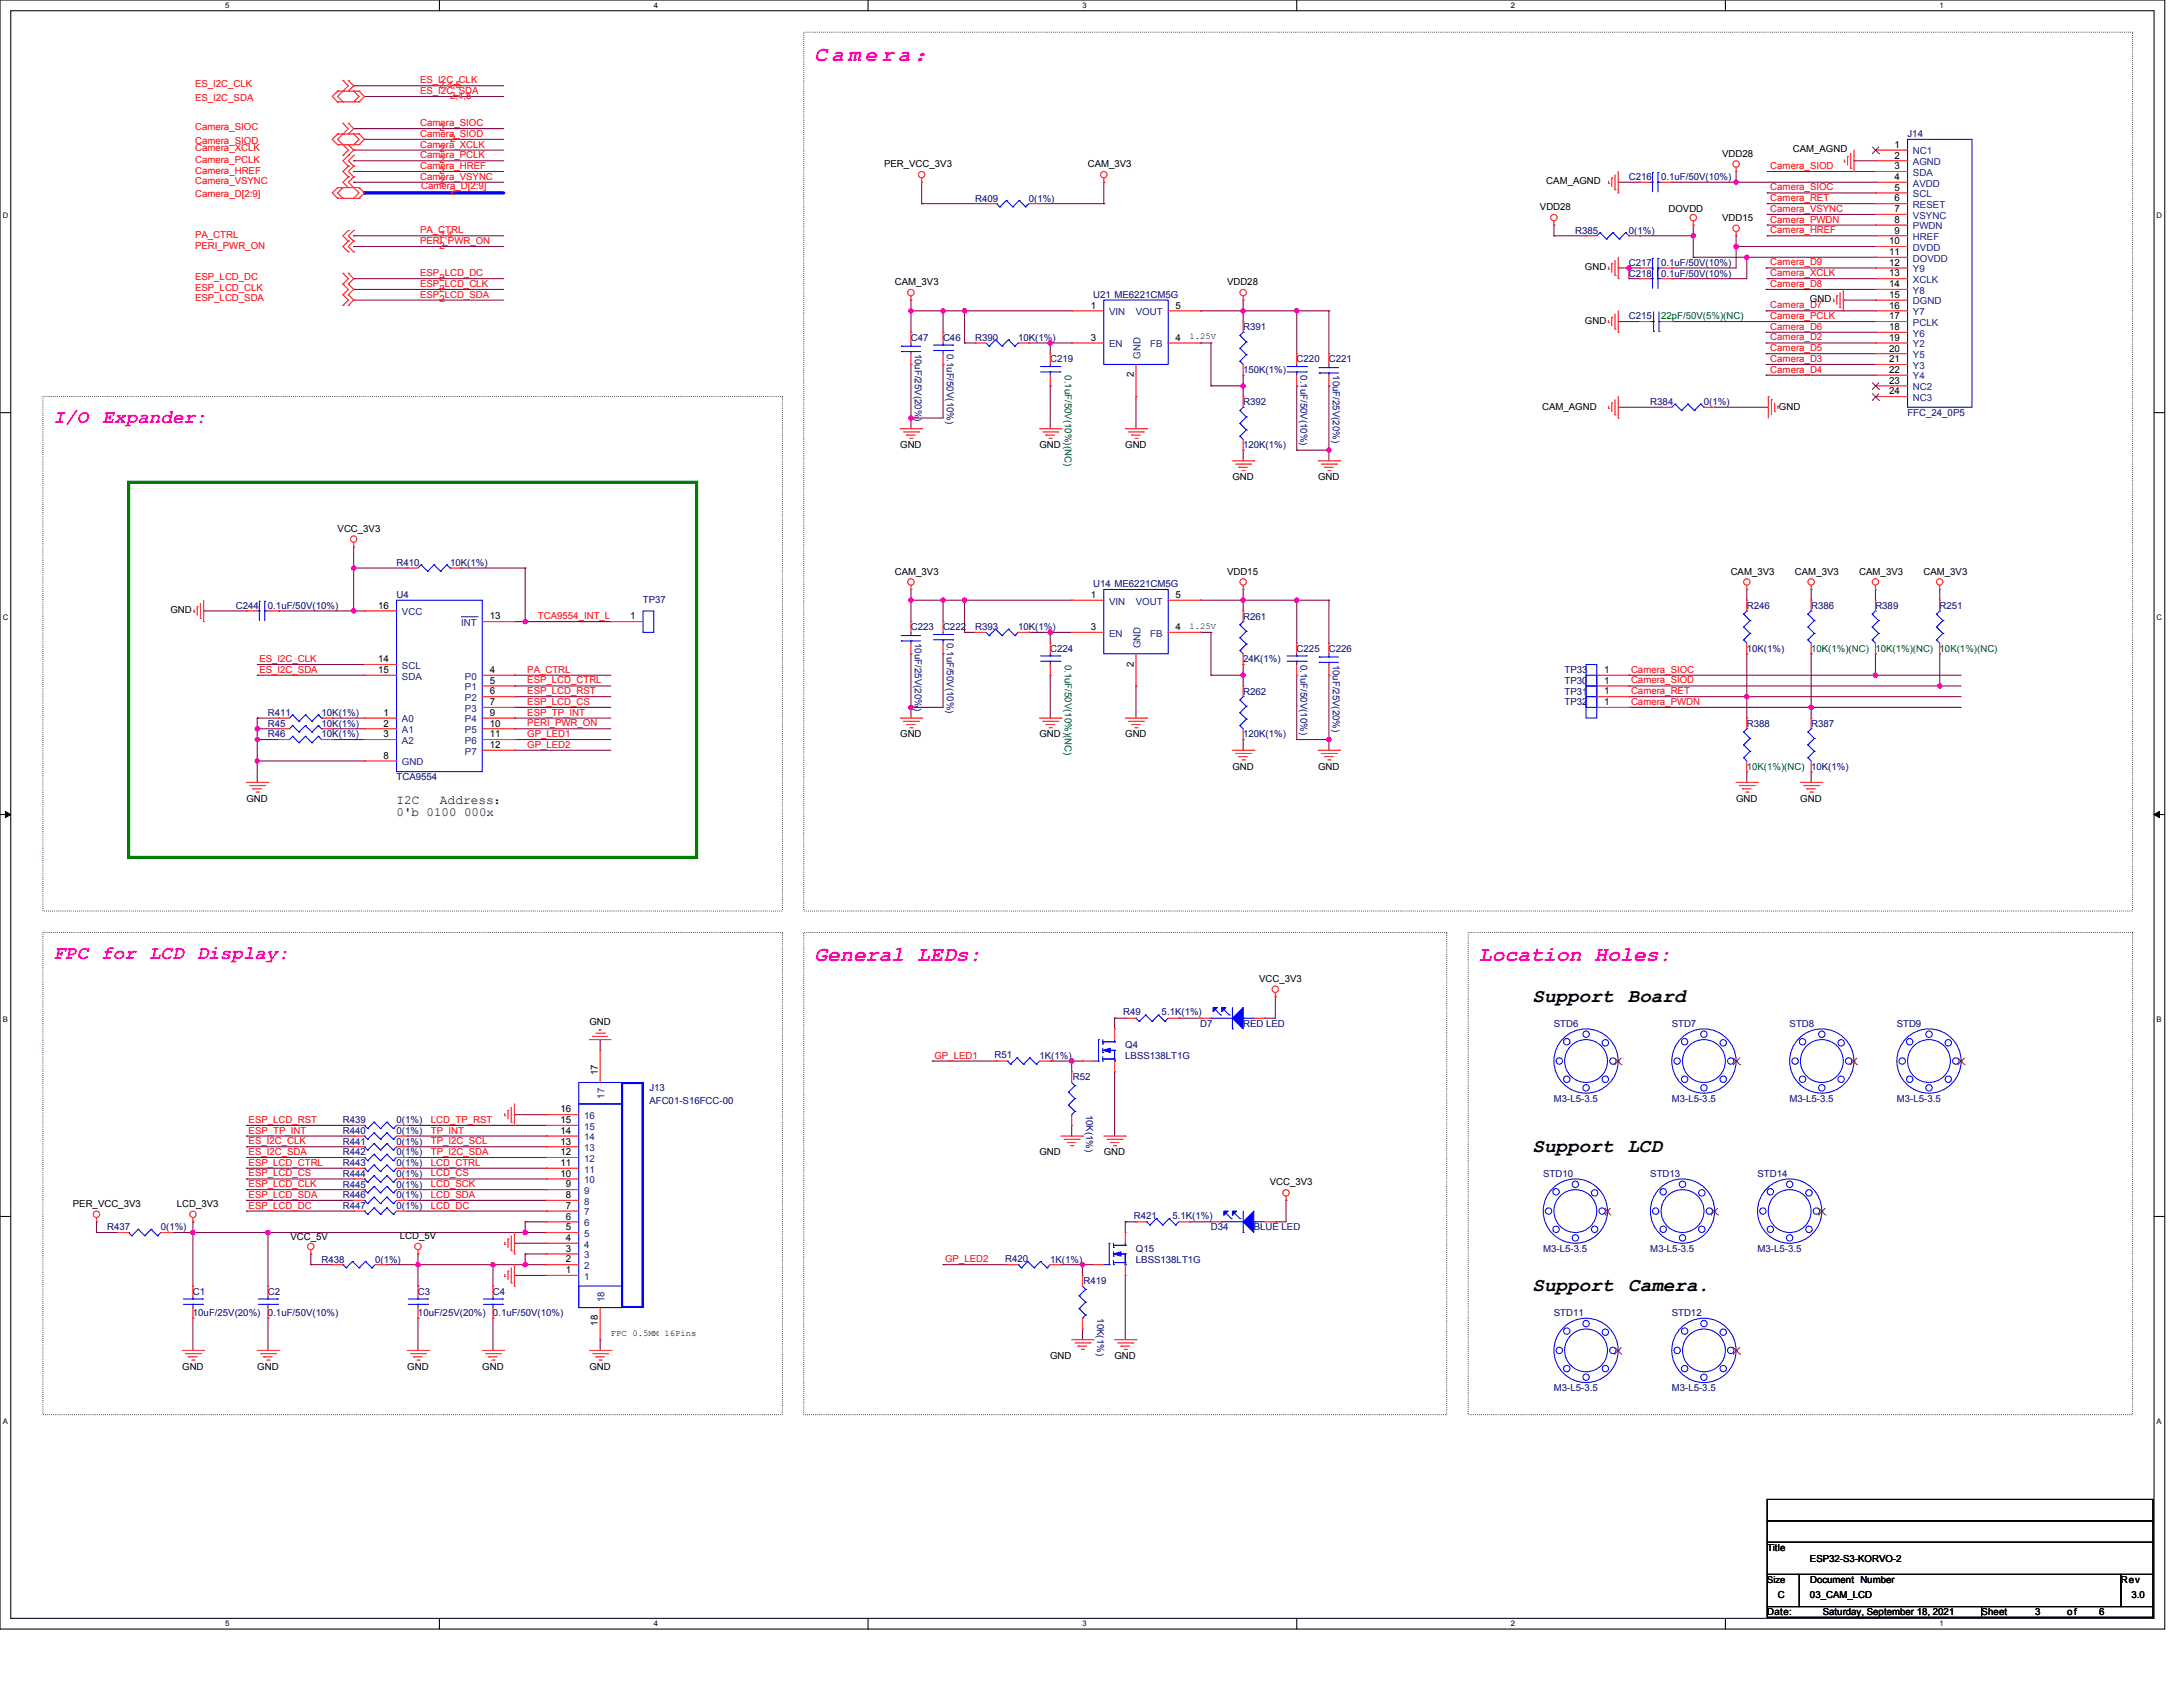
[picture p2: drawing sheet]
<svg xmlns="http://www.w3.org/2000/svg" width="559mm" height="432mm" viewBox="0 0 559 432" stroke-linecap="round" stroke-linejoin="round" font-family="sans-serif">
<defs><g id="words">
<g font-size="5.5" fill="#f0f">
<text x="208.5" y="15.5">Ca me ra：</text>
<text x="208.5" y="246">General LEDs:</text>
<text x="378.6" y="246">Location Holes:</text>
</g>
<g font-size="4.9" fill="#f0f">
<text x="13.7" y="108.4">I/O Expander:</text>
<text x="13.7" y="245.5">FPC for LCD Display:</text>
</g>
<g font-size="4.9">
<text x="392.3" y="256.5">Support</text>
<text x="416.7" y="256.5">Board</text>
<text x="392.3" y="294.9">Support</text>
<text x="416.6" y="294.9">LCD</text>
<text x="392.3" y="330.6">Support</text>
<text x="416.8" y="330.6">Camera.</text>
</g>
<g font-size="3.3">
<text x="101.5" y="205.8">I2C</text>
<text x="112.6" y="205.8">Address：</text>
</g>
<text font-size="3.2" x="101.5" y="209">0'b 0100 000x</text>
<g font-size="2.5" fill="#f00">
<text x="49.9" y="22.2">ES_I2C_CLK</text>
<text x="107.5" y="21.3">ES_I2C_CLK</text>
<text x="112.5" y="22.5">2,4,5</text>
<text x="49.9" y="25.8">ES_I2C_SDA</text>
<text x="107.5" y="24">ES_I2C_SDA</text>
<text x="115.2" y="25.3">2,4,5</text>
<text x="49.9" y="33.2">Camera_SIOC</text>
<text x="107.5" y="35">Camera_SIOD</text>
<text x="107.5" y="32.3">Camera_SIOC</text>
<text x="112.5" y="33.5">2</text>
<text x="49.9" y="36.8">Camera_SIOD</text>
<text x="49.9" y="38.7">Camera_XCLK</text>
<text x="49.9" y="41.7">Camera_PCLK</text>
<text x="107.5" y="40.5">Camera_PCLK</text>
<text x="107.5" y="37.8">Camera_XCLK</text>
<text x="112.5" y="39">2</text>
<text x="112.5" y="41.7">2</text>
<text x="115.2" y="36.2">2</text>
<text x="49.9" y="44.5">Camera_HREF</text>
<text x="49.9" y="47.2">Camera_VSYNC</text>
<text x="107.5" y="43.2">Camera_HREF</text>
<text x="107.5" y="46">Camera_VSYNC</text>
<text x="112.5" y="44.5">2</text>
<text x="112.5" y="47.2">2</text>
<text x="453.2" y="43.2">Camera_SIOD</text>
<text x="49.9" y="50.5">Camera_D[2:9]</text>
<text x="107.8" y="48.5">Camera_D[2:9]</text>
<text x="115.2" y="50">2</text>
<text x="453.2" y="48.7">Camera_SIOC</text>
<text x="453.2" y="51.5">Camera_RET</text>
<text x="107.5" y="59.7">PA_CTRL</text>
<text x="453.2" y="57">Camera_PWDN</text>
<text x="453.2" y="54.2">Camera_VSYNC</text>
<text x="453.2" y="59.7">Camera_HREF</text>
<text x="49.9" y="60.9">PA_CTRL</text>
<text x="49.9" y="63.7">PERI_PWR_ON</text>
<text x="107.5" y="62.4">PERI_PWR_ON</text>
<text x="112.5" y="60.9">2,4</text>
<text x="112.5" y="63.7">2</text>
<text x="49.9" y="71.6">ESP_LCD_DC</text>
<text x="107.5" y="70.7">ESP_LCD_DC</text>
<text x="112.5" y="71.9">2</text>
<text x="453.2" y="67.9">Camera_D9</text>
<text x="453.2" y="70.7">Camera_XCLK</text>
<text x="49.9" y="74.4">ESP_LCD_CLK</text>
<text x="49.9" y="77.1">ESP_LCD_SDA</text>
<text x="107.5" y="73.4">ESP_LCD_CLK</text>
<text x="107.5" y="76.2">ESP_LCD_SDA</text>
<text x="112.5" y="74.6">2</text>
<text x="112.5" y="77.4">2</text>
<text x="453.2" y="73.4">Camera_D8</text>
<text x="453.2" y="78.9">Camera_D7</text>
<text x="453.2" y="81.6">Camera_PCLK</text>
<text x="453.2" y="84.4">Camera_D6</text>
<text x="453.2" y="87.1">Camera_D2</text>
<text x="453.2" y="89.9">Camera_D5</text>
<text x="453.2" y="92.6">Camera_D3</text>
<text x="453.2" y="95.4">Camera_D4</text>
<text x="137.7" y="158.5">TCA9554_INT_L</text>
<text x="66.4" y="169.4">ES_I2C_CLK</text>
<text x="66.4" y="172.2">ES_I2C_SDA</text>
<text x="135" y="172.2">PA_CTRL</text>
<text x="417.5" y="172.2">Camera_SIOC</text>
<text x="135" y="177.7">ESP_LCD_RST</text>
<text x="135" y="174.9">ESP_LCD_CTRL</text>
<text x="417.5" y="177.7">Camera_RET</text>
<text x="417.5" y="174.9">Camera_SIOD</text>
<text x="135" y="185.9">PERI_PWR_ON</text>
<text x="135" y="180.4">ESP_LCD_CS</text>
<text x="135" y="183.1">ESP_TP_INT</text>
<text x="417.5" y="180.4">Camera_PWDN</text>
<text x="135" y="188.6">GP_LED1</text>
<text x="135" y="191.4">GP_LED2</text>
<text x="239.2" y="270.9">GP_LED1</text>
<text x="63.6" y="287.4">ESP_LCD_RST</text>
<text x="110.3" y="287.4">LCD_TP_RST</text>
<text x="63.6" y="290.1">ESP_TP_INT</text>
<text x="63.6" y="292.9">ES_I2C_CLK</text>
<text x="110.3" y="290.1">TP_INT</text>
<text x="110.3" y="292.9">TP_I2C_SCL</text>
<text x="63.6" y="298.4">ESP_LCD_CTRL</text>
<text x="63.6" y="295.6">ES_I2C_SDA</text>
<text x="110.3" y="298.4">LCD_CTRL</text>
<text x="110.3" y="295.6">TP_I2C_SDA</text>
<text x="63.6" y="301.1">ESP_LCD_CS</text>
<text x="63.6" y="303.8">ESP_LCD_CLK</text>
<text x="110.3" y="303.8">LCD_SCK</text>
<text x="110.3" y="301.1">LCD_CS</text>
<text x="63.6" y="309.3">ESP_LCD_DC</text>
<text x="63.6" y="306.6">ESP_LCD_SDA</text>
<text x="110.3" y="309.3">LCD_DC</text>
<text x="110.3" y="306.6">LCD_SDA</text>
<text x="241.9" y="323">GP_LED2</text>
</g>
<g font-size="2.5" fill="#000080">
<text x="488.3" y="35.1">J14</text>
<text x="417" y="46.1">C216</text>
<text x="425.2" y="46.1">0.1uF/50V(10%)</text>
<text x="249.6" y="51.6">R409</text>
<text x="263.3" y="51.6">0(1%)</text>
<text x="403.2" y="59.8">R385</text>
<text x="417" y="59.8">0(1%)</text>
<text x="417" y="68.1">C217</text>
<text x="417" y="70.8">C218</text>
<text x="425.2" y="68.1">0.1uF/50V(10%)</text>
<text x="425.2" y="70.8">0.1uF/50V(10%)</text>
<text x="279.8" y="76.3">U21 ME6221CM5G</text>
<text x="417" y="81.8">C215</text>
<text x="233.2" y="87.3">C47</text>
<text x="241.4" y="87.3">C46</text>
<text x="249.6" y="87.3">R390</text>
<text x="260.6" y="87.3">10K(1%)</text>
<text x="318.2" y="84.5">R391</text>
<text x="234.2" y="90.5" transform="rotate(90 234.2 90.5)">10uF/25V(20%)</text>
<text x="242.4" y="90.5" transform="rotate(90 242.4 90.5)">0.1uF/50V(10%)</text>
<text x="268.8" y="92.7">C219</text>
<text x="318.2" y="95.5">150K(1%)</text>
<text x="331.9" y="92.7">C220</text>
<text x="340.2" y="92.7">C221</text>
<text x="332.9" y="96" transform="rotate(90 332.9 96)">0.1uF/50V(10%)</text>
<text x="341.2" y="96" transform="rotate(90 341.2 96)">10uF/25V(20%)</text>
<text x="318.2" y="103.7">R392</text>
<text x="422.4" y="103.7">R384</text>
<text x="436.2" y="103.7">0(1%)</text>
<text x="488.3" y="106.5">FFC_24_0P5</text>
<text x="318.2" y="114.7">120K(1%)</text>
<text x="101.5" y="144.9">R410</text>
<text x="115.2" y="144.9">10K(1%)</text>
<text x="60.4" y="155.8">C244</text>
<text x="68.6" y="155.8">0.1uF/50V(10%)</text>
<text x="101.5" y="153.1">U4</text>
<text x="164.6" y="154.5">TP37</text>
<text x="279.8" y="150.4">U14 ME6221CM5G</text>
<text x="447.1" y="155.8">R246</text>
<text x="463.6" y="155.8">R386</text>
<text x="480" y="155.8">R389</text>
<text x="496.5" y="155.8">R251</text>
<text x="233.2" y="161.3">C223</text>
<text x="241.4" y="161.3">C222</text>
<text x="249.6" y="161.3">R393</text>
<text x="260.6" y="161.3">10K(1%)</text>
<text x="318.2" y="158.6">R261</text>
<text x="234.2" y="164.6" transform="rotate(90 234.2 164.6)">10uF/25V(20%)</text>
<text x="242.4" y="164.6" transform="rotate(90 242.4 164.6)">0.1uF/50V(10%)</text>
<text x="268.8" y="166.8">C224</text>
<text x="331.9" y="166.8">C225</text>
<text x="340.2" y="166.8">C226</text>
<text x="447.1" y="166.8">10K(1%)</text>
<text x="318.2" y="169.6">24K(1%)</text>
<text x="332.9" y="170.1" transform="rotate(90 332.9 170.1)">0.1uF/50V(10%)</text>
<text x="341.2" y="170.1" transform="rotate(90 341.2 170.1)">10uF/25V(20%)</text>
<text x="400.5" y="172.3">TP33</text>
<text x="318.2" y="177.8">R262</text>
<text x="400.5" y="175">TP30</text>
<text x="400.5" y="177.8">TP31</text>
<text x="68.6" y="183.3">R411</text>
<text x="82.3" y="183.3">10K(1%)</text>
<text x="400.5" y="180.5">TP32</text>
<text x="68.6" y="186">R45</text>
<text x="68.6" y="188.8">R46</text>
<text x="82.3" y="186">10K(1%)</text>
<text x="82.3" y="188.8">10K(1%)</text>
<text x="318.2" y="188.8">120K(1%)</text>
<text x="447.1" y="186">R388</text>
<text x="463.6" y="186">R387</text>
<text x="101.5" y="199.7">TCA9554</text>
<text x="287.5" y="259.8">R49</text>
<text x="297.4" y="259.8">5.1K(1%)</text>
<text x="307.2" y="262.8">D7</text>
<text x="318.2" y="262.8">RED LED</text>
<text x="397.8" y="262.8">STD6</text>
<text x="427.9" y="262.8">STD7</text>
<text x="458.1" y="262.8">STD8</text>
<text x="485.5" y="262.8">STD9</text>
<text x="288" y="268.3">Q4</text>
<text x="254.6" y="270.8">R51</text>
<text x="266.1" y="271">1K(1%)</text>
<text x="288" y="271">LBSS138LT1G</text>
<text x="166.2" y="279.3">J13</text>
<text x="274.6" y="276.5">R52</text>
<text x="87.8" y="287.5">R439</text>
<text x="101.5" y="287.5">0(1%)</text>
<text x="166.2" y="282.6">AFC01-S16FCC-00</text>
<text x="278.1" y="285.3" transform="rotate(90 278.1 285.3)">10K(1%)</text>
<text x="397.8" y="282">M3-L5-3.5</text>
<text x="427.9" y="282">M3-L5-3.5</text>
<text x="458.1" y="282">M3-L5-3.5</text>
<text x="485.5" y="282">M3-L5-3.5</text>
<text x="87.8" y="293">R441</text>
<text x="87.8" y="290.3">R440</text>
<text x="101.5" y="293">0(1%)</text>
<text x="101.5" y="290.3">0(1%)</text>
<text x="87.8" y="295.7">R442</text>
<text x="87.8" y="298.5">R443</text>
<text x="101.5" y="295.7">0(1%)</text>
<text x="101.5" y="298.5">0(1%)</text>
<text x="87.8" y="301.2">R444</text>
<text x="87.8" y="304">R445</text>
<text x="101.5" y="301.2">0(1%)</text>
<text x="101.5" y="304">0(1%)</text>
<text x="395" y="301.2">STD10</text>
<text x="422.4" y="301.2">STD13</text>
<text x="449.9" y="301.2">STD14</text>
<text x="87.8" y="306.7">R446</text>
<text x="87.8" y="309.5">R447</text>
<text x="101.5" y="306.7">0(1%)</text>
<text x="101.5" y="309.5">0(1%)</text>
<text x="290.2" y="311.9">R421</text>
<text x="300.1" y="311.9">5.1K(1%)</text>
<text x="27.4" y="315">R437</text>
<text x="41.2" y="315">0(1%)</text>
<text x="310" y="315">D34</text>
<text x="320.9" y="315">BLUE LED</text>
<text x="82.3" y="323.2">R438</text>
<text x="96" y="323.2">0(1%)</text>
<text x="257.3" y="322.9">R420</text>
<text x="268.8" y="323.2">1K(1%)</text>
<text x="290.8" y="320.4">Q15</text>
<text x="290.8" y="323.2">LBSS138LT1G</text>
<text x="395" y="320.4">M3-L5-3.5</text>
<text x="422.4" y="320.4">M3-L5-3.5</text>
<text x="449.9" y="320.4">M3-L5-3.5</text>
<text x="277.3" y="328.7">R419</text>
<text x="49.4" y="331.4">C1</text>
<text x="68.6" y="331.4">C2</text>
<text x="107" y="331.4">C3</text>
<text x="126.2" y="331.4">C4</text>
<text x="49.4" y="336.9">10uF/25V(20%)</text>
<text x="68.6" y="336.9">0.1uF/50V(10%)</text>
<text x="107" y="336.9">10uF/25V(20%)</text>
<text x="126.2" y="336.9">0.1uF/50V(10%)</text>
<text x="280.8" y="337.4" transform="rotate(90 280.8 337.4)">10K(1%)</text>
<text x="397.8" y="336.9">STD11</text>
<text x="427.9" y="336.9">STD12</text>
<text x="397.8" y="356.1">M3-L5-3.5</text>
<text x="427.9" y="356.1">M3-L5-3.5</text>
</g>
<g font-size="2.5">
<text x="440.8" y="40.1">VDD28</text>
<text x="458.9" y="39">CAM_AGND</text>
<text x="485" y="37.9">1</text>
<text x="485" y="40.6">2</text>
<text x="226.3" y="42.8">PER_VCC_3V3</text>
<text x="278.4" y="42.8">CAM_3V3</text>
<text x="395.8" y="47.2">CAM_AGND</text>
<text x="485" y="43.3">3</text>
<text x="485" y="46.1">4</text>
<text x="394.2" y="53.8">VDD28</text>
<text x="485" y="48.8">5</text>
<text x="485" y="51.6">6</text>
<text x="427.1" y="54.3">DOVDD</text>
<text x="440.8" y="56.5">VDD15</text>
<text x="485" y="54.3">7</text>
<text x="485" y="57.1">8</text>
<text x="485" y="59.8">9</text>
<text x="483.6" y="62.5">10</text>
<text x="483.6" y="65.3">11</text>
<text x="405.7" y="69.2">GND</text>
<text x="483.6" y="68">12</text>
<text x="483.6" y="70.8">13</text>
<text x="229.1" y="73">CAM_3V3</text>
<text x="314.1" y="73">VDD28</text>
<text x="463.3" y="77.4">GND</text>
<text x="483.6" y="73.5">14</text>
<text x="483.6" y="76.3">15</text>
<text x="279.2" y="79">1</text>
<text x="300.9" y="79">5</text>
<text x="405.7" y="82.9">GND</text>
<text x="483.6" y="79">16</text>
<text x="483.6" y="81.7">17</text>
<text x="279.2" y="87.2">3</text>
<text x="300.9" y="87.2">4</text>
<text x="483.6" y="84.5">18</text>
<text x="483.6" y="87.2">19</text>
<text x="483.6" y="90">20</text>
<text x="483.6" y="92.7">21</text>
<text x="483.6" y="95.5">22</text>
<text x="290.2" y="96.6" transform="rotate(-90 290.2 96.6)">2</text>
<text x="483.6" y="98.2">23</text>
<text x="483.6" y="100.9">24</text>
<text x="394.7" y="104.8">CAM_AGND</text>
<text x="455.4" y="104.8">GND</text>
<text x="230.4" y="114.7">GND</text>
<text x="266.1" y="114.7">GND</text>
<text x="288" y="114.7">GND</text>
<text x="315.5" y="122.9">GND</text>
<text x="337.4" y="122.9">GND</text>
<text x="86.4" y="136.1">VCC_3V3</text>
<text x="229.1" y="147.1">CAM_3V3</text>
<text x="314.1" y="147.1">VDD15</text>
<text x="443" y="147.1">CAM_3V3</text>
<text x="459.5" y="147.1">CAM_3V3</text>
<text x="475.9" y="147.1">CAM_3V3</text>
<text x="492.4" y="147.1">CAM_3V3</text>
<text x="96.8" y="155.8">16</text>
<text x="279.2" y="153.1">1</text>
<text x="300.9" y="153.1">5</text>
<text x="43.6" y="156.9">GND</text>
<text x="125.4" y="158.5">13</text>
<text x="161.3" y="158.5">1</text>
<text x="279.2" y="161.3">3</text>
<text x="300.9" y="161.3">4</text>
<text x="96.8" y="169.5">14</text>
<text x="96.8" y="172.3">15</text>
<text x="125.4" y="172.3">4</text>
<text x="290.2" y="170.6" transform="rotate(-90 290.2 170.6)">2</text>
<text x="410.6" y="172.3">1</text>
<text x="125.4" y="175">5</text>
<text x="125.4" y="177.8">6</text>
<text x="410.6" y="175">1</text>
<text x="410.6" y="177.8">1</text>
<text x="98.2" y="183.2">1</text>
<text x="98.2" y="186">2</text>
<text x="125.4" y="180.5">7</text>
<text x="125.4" y="183.2">9</text>
<text x="125.4" y="186">10</text>
<text x="410.6" y="180.5">1</text>
<text x="98.2" y="188.7">3</text>
<text x="125.4" y="188.7">11</text>
<text x="125.4" y="191.5">12</text>
<text x="230.4" y="188.8">GND</text>
<text x="266.1" y="188.8">GND</text>
<text x="288" y="188.8">GND</text>
<text x="98.2" y="194.2">8</text>
<text x="315.5" y="197">GND</text>
<text x="337.4" y="197">GND</text>
<text x="63.1" y="205.2">GND</text>
<text x="444.4" y="205.2">GND</text>
<text x="460.8" y="205.2">GND</text>
<text x="322.3" y="251.3">VCC_3V3</text>
<text x="150.9" y="262.3">GND</text>
<text x="153.1" y="275.2" transform="rotate(-90 153.1 275.2)">17</text>
<text x="143.4" y="287.5">15</text>
<text x="143.4" y="284.7">16</text>
<text x="143.4" y="293">13</text>
<text x="143.4" y="290.2">14</text>
<text x="143.4" y="298.5">11</text>
<text x="143.4" y="295.7">12</text>
<text x="266.1" y="295.7">GND</text>
<text x="282.5" y="295.7">GND</text>
<text x="143.4" y="301.2">10</text>
<text x="144.8" y="303.9">9</text>
<text x="325.1" y="303.4">VCC_3V3</text>
<text x="18.7" y="308.9">PER_VCC_3V3</text>
<text x="45.3" y="308.9">LCD_3V3</text>
<text x="144.8" y="309.4">7</text>
<text x="144.8" y="306.7">8</text>
<text x="74.3" y="317.4">VCC_5V</text>
<text x="102.3" y="317.1">LCD_5V</text>
<text x="144.8" y="317.7">4</text>
<text x="144.8" y="314.9">5</text>
<text x="144.8" y="312.2">6</text>
<text x="144.8" y="320.4">3</text>
<text x="144.8" y="323.1">2</text>
<text x="144.8" y="325.9">1</text>
<text x="153.1" y="339.4" transform="rotate(-90 153.1 339.4)">18</text>
<text x="268.8" y="347.9">GND</text>
<text x="285.3" y="347.9">GND</text>
<text x="46.6" y="350.6">GND</text>
<text x="65.8" y="350.6">GND</text>
<text x="104.2" y="350.6">GND</text>
<text x="123.4" y="350.6">GND</text>
<text x="150.9" y="350.6">GND</text>
<text x="452.4" y="397">Title</text>
<text x="463.3" y="399.7">ESP32-S3-KORVO-2</text>
<text x="463.3" y="405.2">Document Number</text>
<text x="542.9" y="405.2">Rev</text>
<text x="452.4" y="413.4">Date:</text>
<text x="455.1" y="409">C</text>
<text x="463.3" y="409">03_CAM_LCD</text>
<text x="466.6" y="413.4">Saturday, September 18, 2021</text>
<text x="507.2" y="413.4">Sheet</text>
<text x="520.9" y="413.4">3</text>
<text x="529.2" y="413.4">of</text>
<text x="537.4" y="413.4">6</text>
<text x="545.6" y="409">3.0</text>
</g>
<g font-size="2.5" fill="#004080">
<text x="489.6" y="39.5">NC1</text>
<text x="489.6" y="42.3">AGND</text>
<text x="489.6" y="45">SDA</text>
<text x="489.6" y="47.8">AVDD</text>
<text x="489.6" y="50.5">SCL</text>
<text x="489.6" y="53.2">RESET</text>
<text x="489.6" y="56">VSYNC</text>
<text x="489.6" y="58.7">PWDN</text>
<text x="489.6" y="61.5">HREF</text>
<text x="489.6" y="64.2">DVDD</text>
<text x="489.6" y="67">DOVDD</text>
<text x="489.6" y="69.7">Y9</text>
<text x="489.6" y="72.4">XCLK</text>
<text x="489.6" y="75.2">Y8</text>
<text x="489.6" y="77.9">DGND</text>
<text x="283.9" y="80.7">VIN</text>
<text x="290.7" y="80.7">VOUT</text>
<text x="489.6" y="80.7">Y7</text>
<text x="489.6" y="83.4">PCLK</text>
<text x="283.9" y="88.9">EN</text>
<text x="294.4" y="88.9">FB</text>
<text x="489.6" y="86.2">Y6</text>
<text x="489.6" y="88.9">Y2</text>
<text x="291.9" y="91.9" transform="rotate(-90 291.9 91.9)">GND</text>
<text x="489.6" y="91.6">Y5</text>
<text x="489.6" y="94.4">Y3</text>
<text x="489.6" y="97.1">Y4</text>
<text x="489.6" y="99.9">NC2</text>
<text x="489.6" y="102.6">NC3</text>
<text x="283.9" y="154.7">VIN</text>
<text x="290.7" y="154.7">VOUT</text>
<text x="102.9" y="157.5">VCC</text>
<text x="118.1" y="160.2">INT</text>
<text x="283.9" y="163">EN</text>
<text x="291.9" y="166" transform="rotate(-90 291.9 166)">GND</text>
<text x="294.4" y="163">FB</text>
<text x="102.9" y="171.2">SCL</text>
<text x="102.9" y="173.9">SDA</text>
<text x="119" y="173.9">P0</text>
<text x="119" y="176.7">P1</text>
<text x="119" y="179.4">P2</text>
<text x="102.9" y="184.9">A0</text>
<text x="119" y="182.2">P3</text>
<text x="119" y="184.9">P4</text>
<text x="102.9" y="187.7">A1</text>
<text x="102.9" y="190.4">A2</text>
<text x="119" y="187.7">P5</text>
<text x="119" y="190.4">P6</text>
<text x="102.9" y="195.9">GND</text>
<text x="119" y="193.1">P7</text>
<text x="154.8" y="281.2" transform="rotate(-90 154.8 281.2)">17</text>
<text x="149.5" y="286.4">16</text>
<text x="149.5" y="291.9">14</text>
<text x="149.5" y="289.2">15</text>
<text x="149.5" y="297.4">12</text>
<text x="149.5" y="294.6">13</text>
<text x="149.5" y="305.6">9</text>
<text x="149.5" y="302.9">10</text>
<text x="149.5" y="300.1">11</text>
<text x="149.5" y="311.1">7</text>
<text x="149.5" y="308.4">8</text>
<text x="149.5" y="316.6">5</text>
<text x="149.5" y="313.8">6</text>
<text x="149.5" y="319.3">4</text>
<text x="149.5" y="322.1">3</text>
<text x="149.5" y="324.8">2</text>
<text x="149.5" y="327.6">1</text>
<text x="154.8" y="333.3" transform="rotate(-90 154.8 333.3)">18</text>
</g>
<g font-size="2.5" fill="#008000">
<text x="425.2" y="81.8">22pF/50V(5%)(NC)</text>
<text x="272.6" y="96" transform="rotate(90 272.6 96)">0.1uF/50V(10%)(NC)</text>
<text x="463.6" y="166.8">10K(1%)(NC) 10K(1%)(NC) 10K(1%)(NC)</text>
<text x="272.6" y="170.1" transform="rotate(90 272.6 170.1)">0.1uF/50V(10%)(NC)</text>
<text x="447.1" y="197">10K(1%)(NC) 10K(1%)</text>
</g>
<text font-size="2.4" x="452.4" y="405.1">Size</text>
<g font-size="2.3">
<text x="304.5" y="86.9">1.25V</text>
<text x="304.5" y="160.9">1.25V</text>
<text x="156.4" y="342">FPC 0.5MM 16Pins</text>
</g>
<g font-size="2">
<text x="57.6" y="2">5</text>
<text x="167.3" y="2">4</text>
<text x="277.1" y="2">3</text>
<text x="386.8" y="2">2</text>
<text x="496.5" y="2">1</text>
<text x=".7" y="55.9">D</text>
<text x="552.1" y="55.9">D</text>
<text x=".7" y="158.8">C</text>
<text x="552.1" y="158.8">C</text>
<text x=".7" y="261.7">B</text>
<text x="552.1" y="261.7">B</text>
<text x=".7" y="364.5">A</text>
<text x="552.1" y="364.5">A</text>
<text x="57.6" y="416.3">5</text>
<text x="167.3" y="416.3">4</text>
<text x="277.1" y="416.3">3</text>
<text x="386.8" y="416.3">2</text>
<text x="496.5" y="416.3">1</text>
</g>
</g></defs>
<path d="M0 0h554.1v417h-554.1zM2.8 2.8h548.6v411.4h-548.6z" fill="none" stroke="#000" stroke-width=".26"/>
<g fill="#fff">
<path d="M57.6 .3h1.1v2.2h-1.1z"/>
<path d="M57.6 414.5h1.1v2.2h-1.1z"/>
</g>
<path d="M112.5 0v2.8M112.5 414.2v2.8" fill="none" stroke="#000" stroke-width=".26"/>
<g fill="#fff">
<path d="M167.3 .3h1.1v2.2h-1.1z"/>
<path d="M167.3 414.5h1.1v2.2h-1.1z"/>
</g>
<path d="M222.2 0v2.8M222.2 414.2v2.8" fill="none" stroke="#000" stroke-width=".26"/>
<g fill="#fff">
<path d="M277.1 .3h1.1v2.2h-1.1z"/>
<path d="M277.1 414.5h1.1v2.2h-1.1z"/>
</g>
<path d="M331.9 0v2.8M331.9 414.2v2.8" fill="none" stroke="#000" stroke-width=".26"/>
<g fill="#fff">
<path d="M386.8 .3h1.1v2.2h-1.1z"/>
<path d="M386.8 414.5h1.1v2.2h-1.1z"/>
</g>
<path d="M441.7 0v2.8M441.7 414.2v2.8" fill="none" stroke="#000" stroke-width=".26"/>
<g fill="#fff">
<path d="M496.5 .3h1.1v2.2h-1.1z"/>
<path d="M496.5 414.5h1.1v2.2h-1.1z"/>
<path d="M.7 54.2h1.4v2.2h-1.4z"/>
<path d="M552.1 54.2h1.4v2.2h-1.4z"/>
<path d="M.7 157.1h1.4v2.1h-1.4z"/>
<path d="M552.1 157.1h1.4v2.1h-1.4z"/>
</g>
<path d="M0 105.6h2.8M551.4 105.6h2.7" fill="none" stroke="#000" stroke-width=".26"/>
<g fill="#fff">
<path d="M.7 259.9h1.3v2.2h-1.3z"/>
<path d="M552.1 259.9h1.3v2.2h-1.3z"/>
</g>
<path d="M0 208.5h2.8M551.4 208.5h2.7" fill="none" stroke="#000" stroke-width=".26"/>
<path d="M1.4 207.7l1.4 .8-1.4 .8zM551.4 208.5l1.4-.8v1.6z" fill="#000" stroke="#000" stroke-width=".26"/>
<g fill="#fff">
<path d="M.7 362.8h1.3v2.2h-1.3z"/>
<path d="M552.1 362.8h1.3v2.2h-1.3z"/>
</g>
<path d="M0 311.4h2.8M551.4 311.4h2.7" fill="none" stroke="#000" stroke-width=".26"/>
<path d="M205.8 8.2h340.1v225h-340.1zM11 101.5h189.3v131.7h-189.3zM11 238.7h189.3v123.4h-189.3zM205.8 238.7h164.5v123.4h-164.5zM375.8 238.7h170.1v123.4h-170.1z" fill="none" stroke="#000" stroke-width=".26" stroke-dasharray="0 .5"/>
<path d="M32.9 123.5h145.4v96h-145.4z" fill="none" stroke="#008000" stroke-width=".81"/>
<g fill="none" stroke="#800040" stroke-width=".26">
<path d="M90.5 32.9h.1M90.5 38.4h.1M90.5 32.9h38.4M90.5 38.4h38.4M93.3 35.7h.1M93.3 35.7h35.6M90.5 41.2h.1M90.5 43.9h.1M90.5 46.6h.1M90.5 43.9h38.4M90.5 46.6h38.4M90.5 41.2h38.4"/>
<path d="M397.8 57.6h.1M397.8 57.6v2.8M414.2 46.6h.1M414.2 46.6h5.5M427.9 46.6h.1M427.9 46.6h52.2M433.4 57.6h.1M433.4 57.6v8.2M444.4 46.6h.1M444.4 43.9h.1M444.4 43.9v2.7M452.4 43.9h.1"/>
<path d="M452.4 49.4h.1M452.4 52.1h.1M452.4 57.6h.1M452.4 54.9h.1M452.4 43.9h27.7M452.4 49.4h27.7M452.4 52.1h27.7M452.4 57.6h27.7M452.4 54.9h27.7M474.6 41.2h.1M474.6 41.2h5.5M233.2 76.8h.1"/>
<path d="M233.2 79.6h.1M233.2 79.6h41.1M233.2 76.8v8.2M241.4 79.6h.1M241.4 79.6v5.4M246.9 79.6h.1M246.9 79.6v8.2M307.2 79.6h.1M307.2 79.6h33M318.2 76.8h.1M318.2 79.6h.1M318.2 76.8v5.5"/>
<path d="M331.9 79.6h.1M331.9 79.6v10.9M340.2 79.6h.1M340.2 79.6v10.9M397.8 60.4h.1M397.8 60.4h8.2M414.2 68.6h.1M414.2 68.6h5.5M417 71.3h.1M417 68.6h.1M417 71.3h2.7M417 68.6v2.7"/>
<path d="M419.7 60.4h.1M419.7 60.4h13.7M427.9 68.6h.1M427.9 71.3h.1M433.4 65.8h.1M433.4 60.4h.1M433.4 65.8h46.7M444.4 63.1h.1M444.4 60.4h.1M444.4 60.4v8.2h-16.5M444.4 63.1h35.7M447.1 65.8h.1"/>
<path d="M447.1 65.8v5.5h-19.2M452.1 74.1h.1M452.1 79.6h.1M452.1 68.6h.1M452.1 74.1h28M452.1 79.6h28M452.1 68.6h28M452.4 71.3h.1M452.4 60.4h.1M452.4 71.3h27.7M452.4 60.4h27.7M471.8 76.8h.1"/>
<path d="M471.8 76.8h8.3M233.2 93.3h.1M233.2 93.3v16.4M241.4 93.3h.1M241.4 93.3v13.7h-8.2M246.9 87.8h.1M246.9 87.8h2.7M263.4 87.8h.1M263.4 87.8h10.9M268.8 87.8h.1M268.8 98.8h.1M268.8 87.8v2.7"/>
<path d="M268.8 98.8v10.9M307.2 87.8h.1M307.2 87.8h2.8M310 87.8h.1M310 98.8h.1M310 87.8v11M310 98.8h8.2M318.2 96h.1M318.2 98.8h.1M318.2 96v5.5M331.9 98.8h.1M331.9 98.8v16.4"/>
<path d="M340.2 98.8h.1M340.2 98.8v19.2M414.2 82.3h.1M414.2 82.3h5.5M427.9 82.3h.1M427.9 82.3h52.2M452.1 85h.1M452.1 87.8h.1M452.1 90.5h.1M452.1 93.3h.1M452.1 96h.1M452.1 85h28"/>
<path d="M452.1 87.8h28M452.1 90.5h28M452.1 93.3h28M452.1 96h28M233.2 107h.1M290.8 101.5h.1M290.8 101.5v8.2M318.2 115.2h.1M318.2 115.2v2.8M331.9 115.2h.1M331.9 115.2h8.3M340.2 115.2h.1"/>
<path d="M414.2 104.2h11M425.2 104.2h.1M438.9 104.2h.1M438.9 104.2h13.7M233.2 150.9h.1M233.2 153.6h.1M233.2 150.9v8.2M233.2 153.6h41.1M241.4 153.6h.1M241.4 153.6v5.5M246.9 153.6h.1M246.9 153.6v8.3"/>
<path d="M307.2 153.6h.1M307.2 153.6h33M318.2 150.9h.1M318.2 153.6h.1M318.2 150.9v5.5M331.9 153.6h.1M331.9 153.6v11M340.2 153.6h.1M340.2 153.6v11M447.1 150.9h.1M447.1 150.9v2.7M463.6 150.9h.1"/>
<path d="M463.6 150.9v2.7M480.1 150.9h.1M480.1 150.9v2.7M496.5 150.9h.1M496.5 150.9v2.7M233.2 167.3h.1M233.2 167.3v16.5M241.4 167.3h.1M241.4 167.3v13.8h-8.2M246.9 161.9h.1M246.9 161.9h2.7M263.4 161.9h.1"/>
<path d="M263.4 161.9h10.9M268.8 161.9h.1M268.8 172.8h.1M268.8 161.9v2.7M268.8 172.8v11M290.8 175.6h.1M290.8 175.6v8.2M307.2 161.9h.1M307.2 161.9h2.8M310 161.9h.1M310 172.8h.1M310 172.8h8.2"/>
<path d="M310 161.9v10.9M318.2 170.1h.1M318.2 172.8h.1M318.2 170.1v5.5M331.9 172.8h.1M331.9 172.8v16.5M340.2 172.8h.1M340.2 172.8v19.2M417 178.3h.1M417 172.8h.1M417 175.6h.1M417 178.3h85"/>
<path d="M417 172.8h85M417 175.6h85M447.1 167.3h.1M447.1 178.3h.1M447.1 167.3v16.5M463.6 167.3h.1M463.6 167.3v16.5M480.1 167.3h.1M480.1 172.8h.1M480.1 167.3v5.5M496.5 167.3h.1M496.5 175.6h.1"/>
<path d="M496.5 167.3v8.3M233.2 181.1h.1M318.2 189.3h.1M318.2 189.3v2.7M331.9 189.3h.1M331.9 189.3h8.3M340.2 189.3h.1M417 181.1h.1M417 181.1h85M447.1 197.5h.1M447.1 197.5v2.8M463.6 181.1h.1"/>
<path d="M463.6 197.5h.1M463.6 197.5v2.8"/>
</g>
<g fill="#f0f" stroke="#f0f" stroke-width=".26">
<circle cx="444.4" cy="46.6" r=".55"/>
<circle cx="444.4" cy="63.1" r=".54"/>
<circle cx="417" cy="68.6" r=".55"/>
<circle cx="447.1" cy="65.8" r=".54"/>
<circle cx="433.4" cy="60.4" r=".54"/>
<circle cx="447.1" cy="178.3" r=".54"/>
<circle cx="463.6" cy="181.1" r=".54"/>
<circle cx="480.1" cy="172.8" r=".54"/>
<circle cx="496.5" cy="175.6" r=".54"/>
<circle cx="268.8" cy="87.8" r=".54"/>
<circle cx="233.2" cy="107" r=".54"/>
<circle cx="233.2" cy="79.6" r=".54"/>
<circle cx="241.4" cy="79.6" r=".54"/>
<circle cx="246.9" cy="79.6" r=".54"/>
<circle cx="318.2" cy="79.6" r=".54"/>
<circle cx="318.2" cy="98.8" r=".55"/>
<circle cx="340.2" cy="115.2" r=".54"/>
<circle cx="331.9" cy="79.6" r=".54"/>
<circle cx="268.8" cy="161.9" r=".54"/>
<circle cx="233.2" cy="181.1" r=".55"/>
<circle cx="233.2" cy="153.6" r=".55"/>
<circle cx="241.4" cy="153.6" r=".54"/>
<circle cx="246.9" cy="153.6" r=".55"/>
<circle cx="318.2" cy="153.6" r=".55"/>
<circle cx="318.2" cy="172.8" r=".54"/>
<circle cx="340.2" cy="189.3" r=".54"/>
<circle cx="331.9" cy="153.6" r=".55"/>
</g>
<path d="M93.3 49.4h35.6" fill="none" stroke="#00f" stroke-width=".81"/>
<circle cx="93.3" cy="49.4" r=".41" fill="#00f"/>
<g fill="none" stroke="#800040" stroke-width=".26">
<path d="M90.5 21.9h.1M90.5 21.9h38.4M93.3 24.7h.1M93.3 24.7h35.6M235.9 52.1h.1M235.9 46.6h.1M235.9 52.1h16.5M235.9 46.6v5.5M266.1 52.1h16.5M282.6 52.1h.1M282.6 46.6h.1M282.6 46.6v5.5"/>
<path d="M90.5 60.4h.1M90.5 63.1h.1M90.5 71.3h.1M90.5 74.1h.1M90.5 76.8h.1M90.5 60.4h38.4M90.5 63.1h38.4M90.5 71.3h38.4M90.5 74.1h38.4M90.5 76.8h38.4M90.5 139.9h.1M90.5 139.9v16.5"/>
<path d="M52.1 156.4h.1M52.1 156.4h11M71.3 156.4h.1M71.3 156.4h22M90.5 145.4h.1M90.5 156.4h.1M90.5 145.4h13.7M118 145.4h.1M118 145.4h16.4M131.7 159.1h.1M131.7 159.1h24.7M134.4 145.4h.1"/>
<path d="M134.4 159.1h.1M134.4 145.4v13.7M65.8 170.1h.1M65.8 172.8h.1M65.8 172.8h27.5M65.8 170.1h27.5M131.7 172.8h.1M131.7 178.3h.1M131.7 175.6h.1M131.7 172.8h24.7M131.7 178.3h24.7M131.7 175.6h24.7"/>
<path d="M65.8 194.8h.1M65.8 183.8h.1M65.8 186.5h.1M65.8 189.3h.1M65.8 194.8h27.5M65.8 183.8v16.5M65.8 183.8h5.5M65.8 186.5h5.5M65.8 189.3h5.5M85 183.8h.1M85 186.5h.1M85 189.3h.1"/>
<path d="M85 183.8h8.3M85 186.5h8.3M85 189.3h8.3M131.7 186.5h.1M131.7 189.3h.1M131.7 192h.1M131.7 181.1h.1M131.7 183.8h.1M131.7 183.8h24.7M131.7 186.5h24.7M131.7 189.3h24.7M131.7 192h24.7"/>
<path d="M131.7 181.1h24.7M326.5 255.1h.1M326.5 255.1v5.5h-2.8M153.6 266.1h.1M153.6 266.1v2.7M238.7 271.6h.1M238.7 271.6h16.4M268.8 271.6h.1M268.8 271.6h8.3M274.3 271.6h.1M274.3 271.6v2.7M285.3 274.3h.1"/>
<path d="M285.3 260.6h.1M285.3 260.6v2.8M285.3 274.3v16.5M285.3 260.6h2.7M301.8 260.6h.1M301.8 260.6h5.4M323.7 260.6h.1M63.1 288h.1M63.1 290.8h.1M63.1 299h.1M63.1 293.5h.1M63.1 296.3h.1"/>
<path d="M63.1 299h27.4M63.1 288h27.4M63.1 290.8h27.4M63.1 293.5h27.4M63.1 296.3h27.4M104.2 299h35.7M104.2 288h35.7M104.2 290.8h35.7M104.2 293.5h35.7M104.2 296.3h35.7M131.7 285.3h.1M131.7 285.3h8.2"/>
<path d="M139.9 299h.1M139.9 288h.1M139.9 290.8h.1M139.9 293.5h.1M139.9 296.3h.1M274.3 288h.1M274.3 288v2.8M24.7 315.5h.1M24.7 312.7h.1M24.7 315.5h5.5M24.7 312.7v2.8M43.9 315.5h.1"/>
<path d="M43.9 315.5h96M49.4 315.5h.1M49.4 312.7h.1M49.4 312.7v16.5M63.1 301.8h.1M63.1 310h.1M63.1 304.5h.1M63.1 307.2h.1M63.1 310h27.4M63.1 307.2h27.4M63.1 304.5h27.4M63.1 301.8h27.4"/>
<path d="M68.6 315.5h.1M68.6 315.5v13.7M104.2 310h35.7M104.2 307.2h35.7M104.2 304.5h35.7M104.2 301.8h35.7M131.7 318.2h.1M131.7 318.2h8.2M134.4 315.5h.1M134.4 312.7h.1M134.4 312.7v2.8M134.4 312.7h5.5"/>
<path d="M139.9 310h.1M139.9 307.2h.1M139.9 304.5h.1M139.9 301.8h.1M139.9 315.5h.1M288 312.7h.1M288 312.7v2.8M288 312.7h2.8M304.5 312.7h.1M304.5 312.7h5.5M326.5 312.7h.1M329.2 307.2h.1"/>
<path d="M329.2 307.2v5.5h-2.7M49.4 337.4h.1M49.4 337.4v8.3M68.6 337.4h.1M68.6 337.4v8.3M79.6 323.7h.1M79.6 321h.1M79.6 323.7h5.4M79.6 321v2.7M98.8 323.7h.1M98.8 323.7h41.1M107 337.4h.1"/>
<path d="M107 321h.1M107 329.2h.1M107 321v8.2M107 337.4v8.3M126.2 323.7h.1M126.2 337.4h.1M126.2 323.7v5.5M126.2 337.4v8.3M131.7 326.5h.1M131.7 326.5h8.2M134.4 321h.1M134.4 323.7h.1"/>
<path d="M134.4 321v2.7M134.4 321h5.5M139.9 323.7h.1M241.4 323.7h.1M241.4 323.7h16.5M271.6 323.7h.1M271.6 323.7h8.2M277.1 323.7h.1M277.1 323.7v2.8M288 326.5h.1M288 326.5v16.4M153.6 342.9h.1"/>
<path d="M153.6 342.9v2.8M277.1 340.2h.1M277.1 340.2v2.7"/>
</g>
<g fill="#f0f" stroke="#f0f" stroke-width=".26">
<circle cx="90.5" cy="156.4" r=".54"/>
<circle cx="90.5" cy="145.4" r=".54"/>
<circle cx="134.4" cy="159.1" r=".54"/>
<circle cx="65.8" cy="194.8" r=".54"/>
<circle cx="65.8" cy="186.5" r=".54"/>
<circle cx="65.8" cy="189.3" r=".54"/>
<circle cx="274.3" cy="271.6" r=".54"/>
<circle cx="277.1" cy="323.7" r=".54"/>
<circle cx="126.2" cy="323.7" r=".54"/>
<circle cx="134.4" cy="323.7" r=".54"/>
<circle cx="68.6" cy="315.5" r=".55"/>
<circle cx="49.4" cy="315.5" r=".54"/>
<circle cx="134.4" cy="315.5" r=".54"/>
<circle cx="107" cy="323.7" r=".54"/>
<circle cx="444.4" cy="46.6" r=".55"/>
<circle cx="444.4" cy="63.1" r=".54"/>
<circle cx="417" cy="68.6" r=".55"/>
<circle cx="447.1" cy="65.8" r=".54"/>
<circle cx="433.4" cy="60.4" r=".54"/>
<circle cx="447.1" cy="178.3" r=".54"/>
<circle cx="463.6" cy="181.1" r=".54"/>
<circle cx="480.1" cy="172.8" r=".54"/>
<circle cx="496.5" cy="175.6" r=".54"/>
<circle cx="268.8" cy="87.8" r=".54"/>
<circle cx="233.2" cy="107" r=".54"/>
<circle cx="233.2" cy="79.6" r=".54"/>
<circle cx="241.4" cy="79.6" r=".54"/>
<circle cx="246.9" cy="79.6" r=".54"/>
<circle cx="318.2" cy="79.6" r=".54"/>
<circle cx="318.2" cy="98.8" r=".55"/>
<circle cx="340.2" cy="115.2" r=".54"/>
<circle cx="331.9" cy="79.6" r=".54"/>
<circle cx="268.8" cy="161.9" r=".54"/>
<circle cx="233.2" cy="181.1" r=".55"/>
<circle cx="233.2" cy="153.6" r=".55"/>
<circle cx="241.4" cy="153.6" r=".54"/>
<circle cx="246.9" cy="153.6" r=".55"/>
<circle cx="318.2" cy="153.6" r=".55"/>
<circle cx="318.2" cy="172.8" r=".54"/>
<circle cx="340.2" cy="189.3" r=".54"/>
<circle cx="331.9" cy="153.6" r=".55"/>
</g>
<g fill="none" stroke="#f00" stroke-width=".26">
<path d="M86.4 34.3h.1M86.4 37h.1M86.4 23.3h.1M86.4 26.1h.1M86.4 34.3l-1.4 1.4 1.4 1.3M86.4 34.3h5.5M86.4 37h5.5M86.4 23.3l-1.4 1.4 1.4 1.4M86.4 23.3h5.5M86.4 26.1h5.5M87.8 37h.1M87.8 34.3h.1"/>
<path d="M87.8 31.6h.1M87.8 39.8h.1M87.8 26.1h.1M87.8 23.3h.1M87.8 20.6h.1M87.8 31.6l1.4 1.3-2.8 2.8 1.4 1.3M87.8 37l1.4 1.4-1.4 1.4M87.8 23.3l-1.4 1.4 1.4 1.4M87.8 20.6l1.4 1.3-1.4 1.4M89.2 34.3h.1M89.2 31.6h.1M89.2 39.8h.1"/>
<path d="M89.2 37h.1M89.2 23.3h.1M89.2 20.6h.1M89.2 37l1.3 1.4-2.7 2.8 1.4 1.3M89.2 31.6l1.3 1.3-1.3 1.4M89.2 20.6l1.3 1.3-1.3 1.4M90.5 34.3h.1M90.5 37h.1M90.5 39.8h.1M90.5 23.3h.1M90.5 26.1h.1M90.5 34.3l1.4 1.4-1.4 1.3"/>
<path d="M90.5 39.8l-1.3 1.4 1.3 1.3M90.5 23.3l1.4 1.4-1.4 1.4M91.9 37h.1M91.9 34.3h.1M91.9 26.1h.1M91.9 23.3h.1M91.9 34.3l1.4 1.4-1.4 1.3M91.9 23.3l1.4 1.4-1.4 1.4M473.8 39.2v3.9M474.6 38.4v5.5M480.1 38.4h.1M480.1 38.4h8.2"/>
<path d="M86.4 48h.1M86.4 50.8h.1M86.4 48l-1.4 1.4 1.4 1.4M86.4 48h5.5M86.4 50.8h5.5M87.8 50.8h.1M87.8 48h.1M87.8 48l-1.4 1.4 1.4 1.4M89.2 42.5h.1M89.2 45.3h.1M89.2 48h.1M89.2 59h.1"/>
<path d="M89.2 45.3l-1.4 1.3 1.4 1.4M89.2 42.5l-1.4 1.4 1.4 1.4M89.2 59l-1.4 1.4 1.4 1.3M90.5 48h.1M90.5 50.8h.1M90.5 42.5h.1M90.5 45.3h.1M90.5 59h.1M90.5 45.3l-1.3 1.3 1.3 1.4M90.5 48l1.4 1.4-1.4 1.4M90.5 42.5l-1.3 1.4 1.3 1.4M90.5 59l-1.3 1.4 1.3 1.3"/>
<path d="M91.9 50.8h.1M91.9 48h.1M91.9 48l1.4 1.4-1.4 1.4M235.9 46.6h.1M235.9 45.6v1M252.4 52.1h.1M252.4 52.1h2.7M263.4 52.1h2.7M266.1 52.1h.1M282.6 46.6h.1M282.6 45.6v1M397.8 57.6h.1"/>
<path d="M397.8 56.5v1.1M411.8 46.9h.1M411.8 46.4v.5M412.6 45.6h.1M412.6 45.6v2.1M413.4 48.6h.1M413.4 44.7v3.9M414.2 49.4h.1M414.2 43.9v5.5M419.7 46.6h.1M419.7 46.6h2.8M425.2 46.6h2.7"/>
<path d="M427.9 46.6h.1M433.4 57.6h.1M433.4 56.5v1.1M444.4 43.9h.1M444.4 42.8v1.1M444.4 59.3v1.1M472.1 41.4h.1M472.1 40.9v.5M472.9 40.1h.1M472.9 40.1v2.1M473.8 43.1h.1M474.6 43.9h.1"/>
<path d="M480.1 41.2h.1M480.1 43.9h.1M480.1 46.6h.1M480.1 49.4h.1M480.1 52.1h.1M480.1 54.9h.1M480.1 57.6h.1M480.1 41.2h8.2M480.1 43.9h8.2M480.1 46.6h8.2M480.1 49.4h8.2M480.1 52.1h8.2"/>
<path d="M480.1 54.9h8.2M480.1 57.6h8.2M87.8 70h.1M87.8 72.7h.1M87.8 75.4h.1M87.8 78.2h.1M87.8 70l1.4 1.3-1.4 1.4M87.8 72.7l1.4 1.4-1.4 1.3M87.8 75.4l1.4 1.4-1.4 1.4M89.2 72.7h.1M89.2 70h.1M89.2 75.4h.1"/>
<path d="M89.2 78.2h.1M89.2 61.7h.1M89.2 64.5h.1M89.2 70l1.3 1.3-1.3 1.4M89.2 72.7l1.3 1.4-1.3 1.3M89.2 75.4l1.3 1.4-1.3 1.4M89.2 61.7l-1.4 1.4 1.4 1.4M90.5 61.7h.1M90.5 64.5h.1M90.5 61.7l-1.3 1.4 1.3 1.4M233.2 76.8h.1M233.2 75.7v1.1"/>
<path d="M274.3 79.6h.1M274.3 79.6h8.3M299 79.6h8.2M307.2 79.6h.1M318.2 76.8h.1M318.2 75.7v1.1M406 60.4h.1M406 60.4h2.7M411.8 68.9h.1M411.8 68.3v.6M412.6 67.5h.1M412.6 67.5v2.2"/>
<path d="M413.4 70.5h.1M413.4 66.7v3.8M414.2 71.3h.1M414.2 65.8v5.5M414.2 79.6v5.4M417 60.4h2.7M419.7 60.4h.1M419.7 68.6h.1M419.7 71.3h.1M419.7 68.6h2.8M419.7 71.3h2.8M425.2 68.6h2.7"/>
<path d="M425.2 71.3h2.7M427.9 68.6h.1M427.9 71.3h.1M444.4 60.4h.1M469.4 77.1h.1M469.4 76.5v.6M470.2 75.7h.1M470.2 75.7v2.2M471 78.7h.1M471 74.9v3.8M471.8 79.6h.1M471.8 74.1v5.5"/>
<path d="M480.1 60.4h.1M480.1 63.1h.1M480.1 65.8h.1M480.1 68.6h.1M480.1 71.3h.1M480.1 74.1h.1M480.1 76.8h.1M480.1 79.6h.1M480.1 60.4h8.2M480.1 79.6h8.2M480.1 63.1h8.2M480.1 65.8h8.2"/>
<path d="M480.1 68.6h8.2M480.1 71.3h8.2M480.1 74.1h8.2M480.1 76.8h8.2M233.2 93.3h.1M233.2 85h.1M233.2 85v2.8M233.2 90.5v2.8M241.4 85h.1M241.4 93.3h.1M241.4 85v2.8M241.4 90.5v2.8"/>
<path d="M249.6 87.8h.1M249.6 87.8h2.8M260.6 87.8h2.8M263.4 87.8h.1M268.8 90.5h.1M268.8 98.8h.1M268.8 90.5v2.8M268.8 96v2.8M274.3 87.8h.1M274.3 87.8h8.3M290.8 93.3v8.2M299 87.8h8.2"/>
<path d="M307.2 87.8h.1M318.2 96h.1M318.2 82.3h.1M318.2 82.3v2.7M318.2 93.3v2.7M331.9 90.5h.1M331.9 98.8h.1M331.9 90.5v2.8M331.9 96v2.8M340.2 98.8h.1M340.2 90.5h.1M340.2 90.5v2.8"/>
<path d="M340.2 96v2.8M411.8 82.6h.1M411.8 82v.6M412.6 81.2h.1M412.6 81.2v2.2M413.4 84.2h.1M413.4 80.4v3.8M414.2 85h.1M419.7 82.3h.1M419.7 82.3h2.8M425.2 82.3h2.7M427.9 82.3h.1"/>
<path d="M480.1 82.3h.1M480.1 85h.1M480.1 87.8h.1M480.1 90.5h.1M480.1 93.3h.1M480.1 96h.1M480.1 98.8h.1M480.1 82.3h8.2M480.1 87.8h8.2M480.1 85h8.2M480.1 90.5h8.2M480.1 93.3h8.2"/>
<path d="M480.1 96h8.2M480.1 98.8h8.2M230.4 109.7h5.5M231.3 110.6h3.8M232.1 111.4h.1M232.1 111.4h2.2M232.9 112.2h.6M233.5 112.2h.1M235.1 110.6h.1M235.9 109.7h.1M266.1 109.7h5.5M266.9 110.6h3.9"/>
<path d="M267.7 111.4h.1M267.7 111.4h2.2M268.6 112.2h.5M269.1 112.2h.1M270.8 110.6h.1M271.6 109.7h.1M288 109.7h5.5M288.9 110.6h3.8M289.7 111.4h.1M289.7 111.4h2.2M290.5 112.2h.6M290.8 101.5h.1"/>
<path d="M291.1 112.2h.1M292.7 110.6h.1M293.5 109.7h.1M315.5 118h5.5M316.3 118.8h3.8M317.1 119.6h.1M317.1 119.6h2.2M318.2 115.2h.1M318.2 101.5h.1M318.2 101.5v2.7M318.2 112.5v2.7M320.1 118.8h.1"/>
<path d="M321 118h.1M337.4 118h5.5M338.2 118.8h3.9M339.1 119.6h.1M339.1 119.6h2.2M342.1 118.8h.1M342.9 118h.1M411.8 104.5h.1M411.8 104v.5M412.6 103.2h.1M412.6 103.2v2.1M413.4 106.2h.1"/>
<path d="M413.4 102.3v3.9M414.2 107h.1M414.2 101.5v5.5M425.2 104.2h.1M425.2 104.2h2.7M436.2 104.2h2.7M438.9 104.2h.1M452.6 101.5h.1M452.6 101.5v5.5M453.5 102.3h.1M453.5 102.3v3.9M454.3 105.3h.1"/>
<path d="M454.3 103.2v2.1M455.1 104h.1M455.1 104v.5M480.1 101.5h.1M480.1 101.5h8.2M90.5 139.9h.1M90.5 138.8v1.1M317.9 120.4h.6M318.5 120.4h.1M339.9 120.4h.5M340.4 120.4h.1M49.7 156.6h.1"/>
<path d="M49.7 156.1v.5M50.5 155.3h.1M50.5 155.3v2.2M51.3 158.3h.1M51.3 154.5v3.8M52.1 159.1h.1M52.1 153.6v5.5M63.1 156.4h.1M63.1 156.4h2.7M68.6 156.4h2.7M71.3 156.4h.1M93.3 156.4h.1"/>
<path d="M93.3 156.4h8.2M104.2 145.4h.1M104.2 145.4h2.8M115.2 145.4h2.8M118 145.4h.1M123.5 159.1h8.2M131.7 159.1h.1M156.4 159.1h.1M156.4 159.1h8.2M233.2 150.9h.1M233.2 159.1h.1M233.2 149.8v1.1"/>
<path d="M233.2 159.1v2.8M241.4 159.1h.1M241.4 159.1v2.8M274.3 153.6h.1M274.3 153.6h8.3M299 153.6h8.2M307.2 153.6h.1M318.2 150.9h.1M318.2 156.4h.1M318.2 149.8v1.1M318.2 156.4v2.7M447.1 150.9h.1"/>
<path d="M447.1 153.6h.1M447.1 149.8v1.1M447.1 153.6v2.8M463.6 150.9h.1M463.6 153.6h.1M463.6 149.8v1.1M463.6 153.6v2.8M480.1 150.9h.1M480.1 153.6h.1M480.1 149.8v1.1M480.1 153.6v2.8M496.5 150.9h.1"/>
<path d="M496.5 153.6h.1M496.5 149.8v1.1M496.5 153.6v2.8M93.3 170.1h.1M93.3 172.8h.1M93.3 172.8h8.2M93.3 170.1h8.2M123.5 172.8h8.2M123.5 175.6h8.2M123.5 178.3h8.2M131.7 172.8h.1M131.7 175.6h.1"/>
<path d="M131.7 178.3h.1M233.2 167.3h.1M233.2 164.6v2.7M241.4 167.3h.1M241.4 164.6v2.7M249.6 161.9h.1M249.6 161.9h2.8M260.6 161.9h2.8M263.4 161.9h.1M268.8 164.6h.1M268.8 172.8h.1M268.8 164.6v2.7"/>
<path d="M268.8 170.1v2.7M274.3 161.9h.1M274.3 161.9h8.3M290.8 175.6h.1M290.8 167.3v8.3M299 161.9h8.2M307.2 161.9h.1M318.2 170.1h.1M318.2 175.6h.1M318.2 167.3v2.8M318.2 175.6v2.7M331.9 164.6h.1"/>
<path d="M331.9 172.8h.1M331.9 164.6v2.7M331.9 170.1v2.7M340.2 172.8h.1M340.2 164.6h.1M340.2 164.6v2.7M340.2 170.1v2.7M408.7 172.8h8.3M408.7 175.6h8.3M408.7 178.3h8.3M417 172.8h.1M417 175.6h.1"/>
<path d="M417 178.3h.1M447.1 167.3h.1M447.1 164.6v2.7M463.6 167.3h.1M463.6 164.6v2.7M480.1 167.3h.1M480.1 164.6v2.7M496.5 167.3h.1M496.5 164.6v2.7M71.3 186.5h.1M71.3 189.3h.1M71.3 183.8h.1"/>
<path d="M71.3 183.8h2.8M71.3 186.5h2.8M71.3 189.3h2.8M82.3 183.8h2.7M82.3 186.5h2.7M82.3 189.3h2.7M85 186.5h.1M85 189.3h.1M85 183.8h.1M93.3 183.8h.1M93.3 186.5h.1M93.3 189.3h.1"/>
<path d="M93.3 194.8h.1M93.3 183.8h8.2M93.3 186.5h8.2M93.3 189.3h8.2M93.3 194.8h8.2M123.5 183.8h8.2M123.5 192h8.2M123.5 186.5h8.2M123.5 181.1h8.2M123.5 189.3h8.2M131.7 181.1h.1M131.7 183.8h.1"/>
<path d="M131.7 186.5h.1M131.7 189.3h.1M131.7 192h.1M230.4 183.8h5.5M231.3 184.6h3.8M232.1 185.5h.1M232.1 185.5h2.2M232.9 186.3h.6M233.5 186.3h.1M235.1 184.6h.1M235.9 183.8h.1M266.1 183.8h5.5"/>
<path d="M266.9 184.6h3.9M267.7 185.5h.1M267.7 185.5h2.2M268.6 186.3h.5M269.1 186.3h.1M270.8 184.6h.1M271.6 183.8h.1M288 183.8h5.5M288.9 184.6h3.8M289.7 185.5h.1M289.7 185.5h2.2M290.5 186.3h.6"/>
<path d="M291.1 186.3h.1M292.7 184.6h.1M293.5 183.8h.1M315.5 192h5.5M316.3 192.9h3.8M317.1 193.7h.1M317.1 193.7h2.2M317.9 194.5h.6M318.2 189.3h.1M318.2 186.5v2.8M318.5 194.5h.1M320.1 192.9h.1"/>
<path d="M321 192h.1M337.4 192h5.5M338.2 192.9h3.9M339.1 193.7h.1M339.1 193.7h2.2M339.9 194.5h.5M340.4 194.5h.1M342.1 192.9h.1M342.9 192h.1M408.7 181.1h8.3M417 181.1h.1M447.1 197.5h.1"/>
<path d="M447.1 183.8h.1M447.1 183.8v2.7M447.1 194.8v2.7M463.6 197.5h.1M463.6 183.8h.1M463.6 183.8v2.7M463.6 194.8v2.7M63.1 200.3h5.5M63.9 201.1h3.9M64.7 201.9h.1M64.7 201.9h2.2M65.6 202.7h.5"/>
<path d="M66.1 202.7h.1M67.8 201.1h.1M68.6 200.3h.1M444.4 200.3h5.5M445.2 201.1h3.9M446.1 201.9h.1M446.1 201.9h2.1M446.9 202.7h.5M447.4 202.7h.1M449.1 201.1h.1M449.9 200.3h.1M460.9 200.3h5.5"/>
<path d="M461.7 201.1h3.8M462.5 201.9h.1M462.5 201.9h2.2M463.3 202.7h.6M463.9 202.7h.1M465.5 201.1h.1M466.4 200.3h.1M326.5 255.1h.1M326.5 254v1.1M150.9 266.1h.1M150.9 266.1h5.5M151.7 265.3h.1"/>
<path d="M151.7 265.3h3.8M152.5 264.5h2.2M153.4 263.6h.1M153.4 263.6h.5M153.6 268.8h.1M153.6 268.8v8.3M154.7 264.5h.1M255.1 271.6h.1M255.1 271.6h2.8M266.1 271.6h2.7M268.8 271.6h.1M274.3 274.3h.1"/>
<path d="M274.3 274.3v2.8M277.1 271.6h.1M277.1 271.6h2.7M285.3 263.4h.1M285.3 274.3h.1M285.3 263.4v2.7M285.3 271.6v2.7M288 260.6h.1M288 260.6h2.8M299 260.6h2.8M301.8 260.6h.1M307.2 260.6h.1"/>
<path d="M307.2 260.6h2.8M321 260.6h2.7M323.7 260.6h.1M414.2 271.6h.1M444.4 271.6h.1M474.6 271.6h.1M502 271.6h.1M90.5 293.5h.1M90.5 288h.1M90.5 296.3h.1M90.5 299h.1M90.5 290.8h.1"/>
<path d="M90.5 290.8h2.8M90.5 293.5h2.8M90.5 288h2.8M90.5 296.3h2.8M90.5 299h2.8M101.5 290.8h2.7M101.5 293.5h2.7M101.5 288h2.7M101.5 296.3h2.7M101.5 299h2.7M104.2 293.5h.1M104.2 288h.1"/>
<path d="M104.2 296.3h.1M104.2 299h.1M104.2 290.8h.1M129.2 285.6h.1M129.2 285v.6M130 284.2h.1M130 284.2v2.2M130.9 287.2h.1M130.9 283.4v3.8M131.7 288h.1M131.7 282.6v5.4M139.9 299h.1"/>
<path d="M139.9 296.3h.1M139.9 293.5h.1M139.9 290.8h.1M139.9 288h.1M139.9 285.3h.1M139.9 290.8h8.2M139.9 293.5h8.2M139.9 288h8.2M139.9 296.3h8.2M139.9 299h8.2M139.9 285.3h8.2M271.6 290.8h5.5"/>
<path d="M272.4 291.6h3.8M273.2 292.4h.1M273.2 292.4h2.2M274.1 293.3h.5M274.3 288h.1M274.3 285.3v2.7M274.6 293.3h.1M276.2 291.6h.1M277.1 290.8h.1M282.6 290.8h5.4M283.4 291.6h3.8M284.2 292.4h.1"/>
<path d="M284.2 292.4h2.2M285 293.3h.6M285.6 293.3h.1M287.2 291.6h.1M288 290.8h.1M24.7 312.7h.1M24.7 311.6v1.1M30.2 315.5h.1M30.2 315.5h2.7M41.2 315.5h2.7M43.9 315.5h.1M49.4 312.7h.1"/>
<path d="M49.4 311.6v1.1M79.6 319.9v1.1M90.5 307.2h.1M90.5 310h.1M90.5 301.8h.1M90.5 304.5h.1M90.5 307.2h2.8M90.5 310h2.8M90.5 301.8h2.8M90.5 304.5h2.8M101.5 307.2h2.7M101.5 310h2.7"/>
<path d="M101.5 301.8h2.7M101.5 304.5h2.7M104.2 307.2h.1M104.2 310h.1M104.2 301.8h.1M104.2 304.5h.1M107 319.9v1.1M129.2 318.5h.1M129.2 317.9v.6M130 317.1h.1M130 317.1v2.2M130.9 316.3v3.8"/>
<path d="M131.7 315.5v5.5M139.9 318.2h.1M139.9 315.5h.1M139.9 312.7h.1M139.9 310h.1M139.9 307.2h.1M139.9 304.5h.1M139.9 301.8h.1M139.9 312.7h8.2M139.9 307.2h8.2M139.9 315.5h8.2M139.9 310h8.2"/>
<path d="M139.9 301.8h8.2M139.9 304.5h8.2M139.9 318.2h8.2M288 315.5h.1M288 315.5v2.7M290.8 312.7h.1M290.8 312.7h2.7M301.8 312.7h2.7M304.5 312.7h.1M310 312.7h.1M310 312.7h2.7M323.7 312.7h2.8"/>
<path d="M326.5 312.7h.1M329.2 307.2h.1M329.2 306.2v1M411.5 310h.1M438.9 310h.1M466.4 310h.1M49.4 329.2h.1M49.4 337.4h.1M49.4 329.2v2.7M49.4 334.7v2.7M68.6 329.2h.1M68.6 337.4h.1"/>
<path d="M68.6 329.2v2.7M68.6 334.7v2.7M79.6 321h.1M85 323.7h.1M85 323.7h2.8M96 323.7h2.8M98.8 323.7h.1M107 321h.1M107 329.2h.1M107 337.4h.1M107 329.2v2.7M107 334.7v2.7"/>
<path d="M126.2 329.2h.1M126.2 337.4h.1M126.2 329.2v2.7M126.2 334.7v2.7M129.2 326.7h.1M129.2 326.2v.5M130 325.4h.1M130 325.4v2.1M130.9 320.1h.1M130.9 328.4h.1M130.9 324.5v3.9M131.7 321h.1"/>
<path d="M131.7 329.2h.1M131.7 323.7v5.5M139.9 321h.1M139.9 323.7h.1M139.9 326.5h.1M139.9 323.7h8.2M139.9 321h8.2M139.9 326.5h8.2M153.6 334.7v8.2M257.9 323.7h.1M257.9 323.7h2.7M268.8 323.7h2.8"/>
<path d="M271.6 323.7h.1M277.1 326.5h.1M277.1 326.5v2.7M277.1 337.4v2.8M279.8 323.7h.1M279.8 323.7h2.8M288 326.5h.1M288 323.7v2.8M46.6 345.7h5.5M47.5 346.5h3.8M48.3 347.3h.1M48.3 347.3h2.2"/>
<path d="M49.1 348.1h.6M49.7 348.1h.1M51.3 346.5h.1M52.1 345.7h.1M65.8 345.7h5.5M66.7 346.5h3.8M67.5 347.3h.1M67.5 347.3h2.2M68.3 348.1h.6M68.9 348.1h.1M70.5 346.5h.1M71.3 345.7h.1"/>
<path d="M104.2 345.7h5.5M105.1 346.5h3.8M105.9 347.3h.1M105.9 347.3h2.2M106.7 348.1h.6M107.3 348.1h.1M108.9 346.5h.1M109.7 345.7h.1M123.5 345.7h5.4M124.3 346.5h3.8M125.1 347.3h.1M125.1 347.3h2.2"/>
<path d="M125.9 348.1h.6M126.5 348.1h.1M128.1 346.5h.1M128.9 345.7h.1M150.9 345.7h5.5M151.7 346.5h3.8M152.5 347.3h.1M152.5 347.3h2.2M153.4 348.1h.5M153.6 342.9h.1M153.9 348.1h.1M155.5 346.5h.1"/>
<path d="M156.4 345.7h.1M274.3 342.9h5.5M275.2 343.7h3.8M276 344.6h.1M276 344.6h2.2M276.8 345.4h.5M277.1 340.2h.1M277.3 345.4h.1M279 343.7h.1M279.8 342.9h.1M285.3 342.9h5.5M286.1 343.7h3.9"/>
<path d="M286.9 344.6h.1M286.9 344.6h2.2M287.8 345.4h.5M288.3 345.4h.1M290 343.7h.1M290.8 342.9h.1M414.2 345.7h.1M444.4 345.7h.1"/>
<circle cx="235.9" cy="44.7" r=".82"/>
<circle cx="282.6" cy="44.7" r=".82"/>
<circle cx="397.8" cy="55.7" r=".82"/>
<circle cx="433.4" cy="55.7" r=".81"/>
<circle cx="444.4" cy="58.4" r=".82"/>
<circle cx="444.4" cy="42" r=".82"/>
<circle cx="233.2" cy="74.9" r=".82"/>
<circle cx="318.2" cy="74.9" r=".82"/>
<circle cx="90.5" cy="138" r=".81"/>
<circle cx="233.2" cy="149" r=".82"/>
<circle cx="318.2" cy="149" r=".82"/>
<circle cx="447.1" cy="149" r=".81"/>
<circle cx="463.6" cy="149" r=".81"/>
<circle cx="480.1" cy="149" r=".82"/>
<circle cx="496.5" cy="149" r=".82"/>
<circle cx="326.4" cy="253.2" r=".82"/>
<circle cx="24.7" cy="310.8" r=".82"/>
<circle cx="49.4" cy="310.8" r=".82"/>
<circle cx="79.6" cy="319" r=".82"/>
<circle cx="107" cy="319" r=".82"/>
<circle cx="329.2" cy="305.3" r=".82"/>
</g>
<path d="M452.4 389.3h98.7v5.5h-98.7zM452.4 394.8h98.7v8.2h-98.7zM452.4 383.8h98.7v5.5h-98.7zM452.4 403h8.2v8.2h-8.2zM452.4 411.2h54.8v2.8h-54.8zM460.6 403h82.3v8.2h-82.3zM507.2 411.2h43.9v2.8h-43.9zM542.9 403h8.2v8.2h-8.2z" fill="none" stroke="#000" stroke-width=".26"/>
<g fill="none" stroke="#00f" stroke-width=".26">
<path d="M488.3 35.7h16.5v68.5h-16.5zM255.1 52.1h.1M255.1 52.1l.8 .8M255.9 52.9h.1M257.6 51.3h.1M257.6 51.3l1.6 1.6M257.6 51.3l-1.7 1.6M259.2 52.9h.1M260.9 51.3h.1M260.9 51.3l1.6 1.6M260.9 51.3l-1.7 1.6M262.5 52.9h.1"/>
<path d="M263.4 52.1l-.9 .8M409.6 59.5h.1M409.6 59.5l-.9 .9M409.6 59.5l1.6 1.7M412.9 59.5h.1M412.9 59.5l-1.7 1.7M412.9 59.5l1.6 1.7M416.1 59.5h.1M416.1 59.5l-1.6 1.7M416.1 59.5l.9 .9M422.5 46.6h.5M423 46.6h.1"/>
<path d="M423 44.2h.1M423 44.2v4.9M424.4 44.2h.1M424.4 46.6h.1M424.4 46.6h.8M424.4 44.2v4.9M282.6 76.8h16.4v16.5h-16.4zM411.2 61.2h.1M414.5 61.2h.1M417 60.4h.1M422.5 68.6h.5M422.5 71.3h.5"/>
<path d="M423 68.6h.1M423 66.1h.1M423 71.3h.1M423 68.9h.1M423 66.1v7.7M423.3 79.8v5M424.4 66.1h.1M424.4 68.6h.1M424.4 68.9h.1M424.4 71.3h.1M424.4 66.1v7.7M424.4 68.6h.8"/>
<path d="M424.4 71.3h.8M424.7 79.8v5M230.7 88.6h.1M230.7 90h.1M230.7 88.6h4.9M230.7 90h4.9M233.2 90h.1M233.2 88.6h.1M233.2 87.8v.8M233.2 90v.5M238.9 89.7h5M238.9 88.3h5"/>
<path d="M241.4 88.3h.1M241.4 89.7h.1M241.4 87.8v.5M241.4 89.7v.8M243.9 89.7h.1M243.9 88.3h.1M252.4 87.8l.8 .8M253.2 88.6h.1M254.8 87h.1M254.8 87l-1.6 1.6M254.8 87l1.7 1.6M256.5 88.6h.1"/>
<path d="M258.1 87h.1M258.1 87l-1.6 1.6M258.1 87l1.7 1.6M259.8 88.6h.1M260.6 87.8h.1M260.6 87.8l-.8 .8M266.4 95.2h4.9M266.4 93.8h4.9M268.8 93.8h.1M268.8 95.2h.1M268.8 93.3v.5M268.8 95.2v.8"/>
<path d="M271.3 95.2h.1M271.3 93.8h.1M317.4 92.5h.1M317.4 89.2h.1M317.4 85.9h.1M317.4 92.5l.8 .8M317.4 89.2l1.6 1.6M317.4 85.9l1.6 1.6M318.2 85h.1M318.2 85l-.8 .9M319 90.8h.1M319 87.5h.1"/>
<path d="M319 90.8l-1.6 1.7M319 87.5l-1.6 1.7M329.5 95.2h4.9M329.5 93.8h4.9M331.9 93.8h.1M331.9 95.2h.1M331.9 93.3v.5M331.9 95.2v.8M334.4 95.2h.1M334.4 93.8h.1M337.7 94.1h.1M337.7 95.5h.1"/>
<path d="M337.7 94.1h4.9M337.7 95.5h4.9M340.2 95.5h.1M340.2 94.1h.1M340.2 93.3v.8M340.2 95.5v.5M422.5 82.3h.8M423.3 84.8h.1M423.3 82.3h.1M424.7 82.3h.1M424.7 84.8h.1M424.7 82.3h.5"/>
<path d="M317.4 111.7h.1M317.4 108.4h.1M317.4 105.1h.1M317.4 111.7l.8 .8M317.4 108.4l1.6 1.6M317.4 105.1l1.6 1.6M318.2 104.2h.1M318.2 104.2l-.8 .9M319 110h.1M319 106.7h.1M319 110l-1.6 1.7M319 106.7l-1.6 1.7"/>
<path d="M428.8 103.4h.1M428.8 103.4l-.9 .8M428.8 103.4l1.6 1.7M430.4 105.1h.1M432.1 103.4h.1M432.1 103.4l-1.7 1.7M432.1 103.4l1.6 1.7M433.7 105.1h.1M435.4 103.4h.1M435.4 103.4l-1.7 1.7M435.4 103.4l.8 .8M436.2 104.2h.1"/>
<path d="M65.8 156.4h.6M66.4 156.4h.1M66.4 153.9h.1M66.4 153.9v4.9M67.8 153.9h.1M67.8 156.4h.1M67.8 156.4h.8M67.8 153.9v4.9M101.5 153.6h22v43.9h-22zM107.8 144.6h.1M107.8 144.6l-.8 .8M107.8 144.6l1.7 1.6"/>
<path d="M109.5 146.2h.1M111.1 144.6h.1M111.1 144.6l-1.6 1.6M111.1 144.6l1.7 1.6M112.8 146.2h.1M114.4 144.6h.1M114.4 144.6l-1.6 1.6M114.4 144.6l.8 .8M115.2 145.4h.1M164.6 156.4h2.7v5.5h-2.7zM282.6 150.9h16.4v16.4h-16.4zM317.4 159.9h.1"/>
<path d="M317.4 159.9l1.6 1.7M318.2 159.1h.1M318.2 159.1l-.8 .8M446.3 157.2h.1M446.3 157.2l1.7 1.6M447.1 156.4h.1M447.1 156.4l-.8 .8M448 158.8h.1M448 158.8l-1.7 1.7M462.8 157.2h.1M462.8 157.2l1.6 1.6M463.6 156.4h.1"/>
<path d="M463.6 156.4l-.8 .8M464.4 158.8h.1M464.4 158.8l-1.6 1.7M479.2 157.2h.1M479.2 157.2l1.7 1.6M480.1 156.4h.1M480.1 156.4l-.9 .8M480.9 158.8h.1M480.9 158.8l-1.7 1.7M495.7 157.2h.1M495.7 157.2l1.7 1.6M496.5 156.4h.1"/>
<path d="M496.5 156.4l-.8 .8M497.4 158.8h.1M497.4 158.8l-1.7 1.7M230.7 162.7h.1M230.7 164.1h.1M230.7 162.7h4.9M230.7 164.1h4.9M233.2 164.1h.1M233.2 162.7h.1M233.2 161.9v.8M233.2 164.1v.5M238.9 163.8h5"/>
<path d="M238.9 162.4h5M241.4 162.4h.1M241.4 163.8h.1M241.4 161.9v.5M241.4 163.8v.8M243.9 163.8h.1M243.9 162.4h.1M252.4 161.9l.8 .8M253.2 162.7h.1M254.8 161h.1M254.8 161l-1.6 1.7M254.8 161l1.7 1.7"/>
<path d="M256.5 162.7h.1M258.1 161h.1M258.1 161l-1.6 1.7M258.1 161l1.7 1.7M259.8 162.7h.1M260.6 161.9h.1M260.6 161.9l-.8 .8M266.4 169.3h4.9M266.4 167.9h4.9M268.8 167.9h.1M268.8 169.3h.1M268.8 167.3v.6"/>
<path d="M268.8 169.3v.8M271.3 169.3h.1M271.3 167.9h.1M317.4 166.5h.1M317.4 163.2h.1M317.4 179.1h.1M317.4 166.5l.8 .8M317.4 163.2l1.6 1.7M317.4 179.1l1.6 1.7M318.2 178.3h.1M318.2 178.3l-.8 .8M319 164.9h.1"/>
<path d="M319 161.6h.1M319 164.9l-1.6 1.6M319 161.6l-1.6 1.6M329.5 169.3h4.9M329.5 167.9h4.9M331.9 167.9h.1M331.9 169.3h.1M331.9 167.3v.6M331.9 169.3v.8M334.4 169.3h.1M334.4 167.9h.1M337.7 168.2h.1"/>
<path d="M337.7 169.5h.1M337.7 168.2h4.9M337.7 169.5h4.9M340.2 169.5h.1M340.2 168.2h.1M340.2 167.3v.9M340.2 169.5v.6M406 178.3h2.7v5.5h-2.7zM406 170.1h2.7v5.5h-2.7zM406 172.8h2.7v5.5h-2.7zM406 175.6h2.7v5.5h-2.7zM446.3 163.8h.1"/>
<path d="M446.3 160.5h.1M446.3 163.8l.8 .8M446.3 160.5l1.7 1.6M448 162.1h.1M448 162.1l-1.7 1.7M462.8 163.8h.1M462.8 160.5h.1M462.8 163.8l.8 .8M462.8 160.5l1.6 1.6M464.4 162.1h.1M464.4 162.1l-1.6 1.7M479.2 163.8h.1"/>
<path d="M479.2 160.5h.1M479.2 163.8l.9 .8M479.2 160.5l1.7 1.6M480.9 162.1h.1M480.9 162.1l-1.7 1.7M495.7 163.8h.1M495.7 160.5h.1M495.7 163.8l.8 .8M495.7 160.5l1.7 1.6M497.4 162.1h.1M497.4 162.1l-1.7 1.7M74.9 185.7h.1"/>
<path d="M74.9 188.5h.1M74.9 183h.1M74.9 185.7l-.8 .8M74.9 185.7l1.6 1.7M74.9 188.5l-.8 .8M74.9 188.5l1.6 1.6M74.9 183l-.8 .8M74.9 183l1.6 1.6M76.5 187.4h.1M76.5 190.1h.1M76.5 184.6h.1M78.2 185.7h.1"/>
<path d="M78.2 188.5h.1M78.2 183h.1M78.2 185.7l-1.7 1.7M78.2 185.7l1.6 1.7M78.2 188.5l-1.7 1.6M78.2 188.5l1.6 1.6M78.2 183l-1.7 1.6M78.2 183l1.6 1.6M79.8 187.4h.1M79.8 190.1h.1M79.8 184.6h.1M81.5 185.7h.1"/>
<path d="M81.5 188.5h.1M81.5 183h.1M81.5 185.7l-1.7 1.7M81.5 185.7l.8 .8M81.5 188.5l-1.7 1.6M81.5 188.5l.8 .8M81.5 183l-1.7 1.6M81.5 183l.8 .8M82.3 186.5h.1M82.3 189.3h.1M82.3 183.8h.1M317.4 185.7h.1"/>
<path d="M317.4 182.4h.1M317.4 185.7l.8 .8M317.4 182.4l1.6 1.7M319 184.1h.1M319 180.8h.1M319 184.1l-1.6 1.6M319 180.8l-1.6 1.6M446.3 194h.1M446.3 190.7h.1M446.3 187.4h.1M446.3 194l.8 .8M446.3 190.7l1.7 1.6"/>
<path d="M446.3 187.4l1.7 1.6M447.1 186.5h.1M447.1 186.5l-.8 .9M448 192.3h.1M448 189h.1M448 192.3l-1.7 1.7M448 189l-1.7 1.7M462.8 194h.1M462.8 190.7h.1M462.8 187.4h.1M462.8 194l.8 .8M462.8 190.7l1.6 1.6"/>
<path d="M462.8 187.4l1.6 1.6M463.6 186.5h.1M463.6 186.5l-.8 .9M464.4 192.3h.1M464.4 189h.1M464.4 192.3l-1.6 1.7M464.4 189l-1.6 1.7M293.3 259.8h.1M293.3 259.8l1.6 1.6M293.3 259.8l-1.7 1.6M296.5 259.8h.1M296.5 259.8l1.7 1.6"/>
<path d="M296.5 259.8l-1.6 1.6M311.1 258.4l1.4 1.4M312.5 259.8h.1M313.3 258.4l1.4 1.4M314.7 259.8h.1M315.5 257.9v5.5M148.1 277.1h11v5.5h-11zM257.9 271.6h.1M257.9 271.6l.8 .8M258.7 272.4h.1M260.3 270.8h.1M260.3 270.8l1.7 1.6"/>
<path d="M260.3 270.8l-1.6 1.6M262 272.4h.1M263.6 270.8h.1M263.6 270.8l1.7 1.6M263.6 270.8l-1.6 1.6M265.3 272.4h.1M266.1 271.6l-.8 .8M273.5 279.5h.1M273.5 279.5l1.7 1.7M274.3 277.1l.9 .8M275.2 277.9h.1M275.2 277.9l-1.7 1.6"/>
<path d="M279.8 271.6h1.4M281.2 271.6h.1M281.2 266.1h.1M281.2 266.1v5.5M282.3 266.6h.1M282.3 271.6h.1M282.3 269.4h.1M282.3 267.2h.1M282.3 266.6h3M282.3 271h3M282.3 266.1v1.1M282.3 268.3v1.1"/>
<path d="M282.3 270.5v1.1M282.6 266.6h.1M283.7 268.8h1.6M285 271h.1M285.3 266.6h.1M285.3 268.8h.1M285.3 271.6h.1M285.3 271h.1M285.3 266.1v.5M285.3 268.8v2.8M290.8 260.6h.1M290.8 260.6l.8 .8"/>
<path d="M291.6 261.4h.1M294.9 261.4h.1M298.2 261.4h.1M299 260.6l-.8 .8M310 260.6h.1M310 260.6h5.5M315.5 263.4h.1M318.2 260.6h.1M318.2 260.6h2.8M93.3 293.5h.1M93.3 288h.1M93.3 296.3h.1"/>
<path d="M93.3 299h.1M93.3 290.8h.1M93.3 293.5l.8 .9M93.3 288l.8 .9M93.3 296.3l.8 .8M93.3 299l.8 .8M93.3 290.8l.8 .8M94.1 294.4h.1M94.1 288.9h.1M94.1 297.1h.1M94.1 299.8h.1M94.1 291.6h.1"/>
<path d="M95.7 292.7h.1M95.7 287.2h.1M95.7 295.5h.1M95.7 298.2h.1M95.7 290h.1M95.7 292.7l1.7 1.7M95.7 292.7l-1.6 1.7M95.7 287.2l1.7 1.7M95.7 287.2l-1.6 1.7M95.7 295.5l1.7 1.6M95.7 295.5l-1.6 1.6M95.7 298.2l1.7 1.6"/>
<path d="M95.7 298.2l-1.6 1.6M95.7 290l1.7 1.6M95.7 290l-1.6 1.6M97.4 294.4h.1M97.4 288.9h.1M97.4 297.1h.1M97.4 299.8h.1M97.4 291.6h.1M99 292.7h.1M99 287.2h.1M99 295.5h.1M99 298.2h.1"/>
<path d="M99 290h.1M99 292.7l1.7 1.7M99 292.7l-1.6 1.7M99 287.2l1.7 1.7M99 287.2l-1.6 1.7M99 295.5l1.7 1.6M99 295.5l-1.6 1.6M99 298.2l1.7 1.6M99 298.2l-1.6 1.6M99 290l1.7 1.6M99 290l-1.6 1.6M100.7 294.4h.1"/>
<path d="M100.7 288.9h.1M100.7 297.1h.1M100.7 299.8h.1M100.7 291.6h.1M101.5 293.5l-.8 .9M101.5 288l-.8 .9M101.5 296.3l-.8 .8M101.5 299l-.8 .8M101.5 290.8l-.8 .8M148.1 282.6h11v52.1h-11zM273.5 282.8h.1M273.5 282.8l1.7 1.7"/>
<path d="M274.3 285.3h.1M275.2 281.2h.1M275.2 284.5h.1M275.2 281.2l-1.7 1.6M275.2 284.5l-.9 .8M32.9 315.5h.1M32.9 315.5l.9 .8M33.8 316.3h.1M35.4 314.7h.1M35.4 314.7l1.6 1.6M35.4 314.7l-1.6 1.6M37 316.3h.1"/>
<path d="M38.7 314.7h.1M38.7 314.7l1.6 1.6M38.7 314.7l-1.7 1.6M40.3 316.3h.1M41.2 315.5l-.9 .8M93.3 307.2h.1M93.3 310h.1M93.3 301.8h.1M93.3 304.5h.1M93.3 307.2l.8 .9M93.3 310l.8 .8M93.3 301.8l.8 .8"/>
<path d="M93.3 304.5l.8 .8M94.1 308.1h.1M94.1 310.8h.1M94.1 302.6h.1M94.1 305.3h.1M95.7 306.4h.1M95.7 309.2h.1M95.7 300.9h.1M95.7 303.7h.1M95.7 306.4l1.7 1.7M95.7 306.4l-1.6 1.7M95.7 309.2l1.7 1.6"/>
<path d="M95.7 309.2l-1.6 1.6M95.7 300.9l1.7 1.7M95.7 300.9l-1.6 1.7M95.7 303.7l1.7 1.6M95.7 303.7l-1.6 1.6M97.4 308.1h.1M97.4 310.8h.1M97.4 302.6h.1M97.4 305.3h.1M99 306.4h.1M99 309.2h.1M99 300.9h.1"/>
<path d="M99 303.7h.1M99 306.4l1.7 1.7M99 306.4l-1.6 1.7M99 309.2l1.7 1.6M99 309.2l-1.6 1.6M99 300.9l1.7 1.7M99 300.9l-1.6 1.7M99 303.7l1.7 1.6M99 303.7l-1.6 1.6M100.7 308.1h.1M100.7 310.8h.1M100.7 302.6h.1"/>
<path d="M100.7 305.3h.1M101.5 307.2l-.8 .9M101.5 310l-.8 .8M101.5 301.8l-.8 .8M101.5 304.5l-.8 .8M283.9 318.2h.1M283.9 318.2v5.5M285 318.8h.1M285 319.3h.1M285 318.8h3M285 318.2v1.1M285.3 318.8h.1"/>
<path d="M288 318.8h.1M288 318.2v.6M293.5 312.7h.1M293.5 312.7l.9 .9M294.4 313.6h.1M296 311.9h.1M296 311.9l1.6 1.7M296 311.9l-1.6 1.7M297.6 313.6h.1M299.3 311.9h.1M299.3 311.9l1.6 1.7M299.3 311.9l-1.7 1.7"/>
<path d="M300.9 313.6h.1M301.8 312.7l-.9 .9M312.7 312.7h.1M312.7 312.7h5.5M313.8 310.5l1.4 1.4M315.2 311.9h.1M316 310.5l1.4 1.4M317.4 311.9h.1M318.2 315.5h.1M318.2 310v5.5M321 312.7h.1M321 312.7h2.7"/>
<path d="M46.9 333.9h5M46.9 332.5h5M49.4 332.5h.1M49.4 333.9h.1M49.4 331.9v.6M49.4 333.9v.8M51.9 333.9h.1M51.9 332.5h.1M66.1 333.9h5M66.1 332.5h5M68.6 332.5h.1M68.6 333.9h.1"/>
<path d="M68.6 331.9v.6M68.6 333.9v.8M71.1 333.9h.1M71.1 332.5h.1M87.8 323.7h.1M87.8 323.7l.8 .8M88.6 324.5h.1M90.3 322.9h.1M90.3 322.9l1.6 1.6M90.3 322.9l-1.7 1.6M91.9 324.5h.1M93.6 322.9h.1"/>
<path d="M93.6 322.9l1.6 1.6M93.6 322.9l-1.7 1.6M95.2 324.5h.1M96 323.7l-.8 .8M104.5 333.9h5M104.5 332.5h5M107 332.5h.1M107 333.9h.1M107 331.9v.6M107 333.9v.8M109.5 333.9h.1M109.5 332.5h.1"/>
<path d="M123.7 333.9h5M123.7 332.5h5M126.2 332.5h.1M126.2 333.9h.1M126.2 331.9v.6M126.2 333.9v.8M128.7 333.9h.1M128.7 332.5h.1M148.1 329.2h11v5.5h-11zM260.6 323.7h.1M260.6 323.7l.8 .8M261.4 324.5h.1"/>
<path d="M263.1 322.9h.1M263.1 322.9l1.6 1.6M263.1 322.9l-1.7 1.6M264.7 324.5h.1M266.4 322.9h.1M266.4 322.9l1.6 1.6M266.4 322.9l-1.7 1.6M268 324.5h.1M268.8 323.7l-.8 .8M276.2 331.7h.1M276.2 335h.1M276.2 331.7l1.7 1.6"/>
<path d="M276.2 335l1.7 1.6M277.1 337.4h.1M277.1 329.2l.8 .8M277.9 330h.1M277.9 333.3h.1M277.9 336.6h.1M277.9 330l-1.7 1.7M277.9 333.3l-1.7 1.7M277.9 336.6l-.8 .8M282.6 323.7h1.3M283.9 323.7h.1M285 323.7h.1"/>
<path d="M285 321.5h.1M285 323.2h3M285 320.4v1.1M285 322.6v1.1M286.4 321h1.6M287.8 323.2h.1M288 321h.1M288 323.7h.1M288 323.2h.1M288 321v2.7"/>
<circle cx="399.1" cy="271.6" r=".81"/>
<circle cx="401.1" cy="276.2" r=".82"/>
<circle cx="401.1" cy="266.6" r=".82"/>
<circle cx="406" cy="271.6" r="8.2"/>
<circle cx="406" cy="271.6" r="5.5"/>
<circle cx="406" cy="264.7" r=".81"/>
<circle cx="406" cy="278.4" r=".81"/>
<circle cx="410.9" cy="276.2" r=".82"/>
<circle cx="410.9" cy="266.9" r=".82"/>
<circle cx="412.9" cy="271.6" r=".81"/>
<circle cx="429.3" cy="271.6" r=".81"/>
<circle cx="431.2" cy="276.2" r=".82"/>
<circle cx="431.2" cy="266.6" r=".82"/>
<circle cx="436.2" cy="271.6" r="8.2"/>
<circle cx="436.2" cy="271.6" r="5.5"/>
<circle cx="436.2" cy="278.4" r=".81"/>
<circle cx="436.2" cy="264.7" r=".81"/>
<circle cx="441.1" cy="266.9" r=".82"/>
<circle cx="441.1" cy="276.2" r=".82"/>
<circle cx="443" cy="271.6" r=".81"/>
<circle cx="459.5" cy="271.6" r=".82"/>
<circle cx="461.4" cy="266.6" r=".82"/>
<circle cx="461.4" cy="276.2" r=".82"/>
<circle cx="466.3" cy="271.6" r="8.2"/>
<circle cx="466.3" cy="271.6" r="5.5"/>
<circle cx="466.4" cy="264.7" r=".82"/>
<circle cx="466.4" cy="278.4" r=".82"/>
<circle cx="471.3" cy="276.2" r=".82"/>
<circle cx="471.3" cy="266.9" r=".82"/>
<circle cx="473.2" cy="271.6" r=".82"/>
<circle cx="486.9" cy="271.6" r=".82"/>
<circle cx="488.8" cy="276.2" r=".82"/>
<circle cx="488.8" cy="266.6" r=".82"/>
<circle cx="493.8" cy="271.6" r="8.2"/>
<circle cx="493.8" cy="271.6" r="5.5"/>
<circle cx="493.8" cy="278.4" r=".82"/>
<circle cx="493.8" cy="264.7" r=".82"/>
<circle cx="498.7" cy="276.2" r=".82"/>
<circle cx="498.7" cy="266.9" r=".82"/>
<circle cx="500.6" cy="271.6" r=".82"/>
<circle cx="396.4" cy="310" r=".82"/>
<circle cx="398.3" cy="314.6" r=".82"/>
<circle cx="398.3" cy="305" r=".82"/>
<circle cx="403.3" cy="303.1" r=".82"/>
<circle cx="403.3" cy="316.8" r=".82"/>
<circle cx="403.3" cy="310" r="8.2"/>
<circle cx="403.3" cy="310" r="5.5"/>
<circle cx="408.2" cy="314.6" r=".82"/>
<circle cx="408.2" cy="305.3" r=".82"/>
<circle cx="410.1" cy="310" r=".82"/>
<circle cx="423.8" cy="310" r=".82"/>
<circle cx="425.7" cy="305" r=".82"/>
<circle cx="425.7" cy="314.6" r=".82"/>
<circle cx="430.7" cy="303.1" r=".82"/>
<circle cx="430.7" cy="316.8" r=".82"/>
<circle cx="430.7" cy="310" r="8.2"/>
<circle cx="430.7" cy="310" r="5.5"/>
<circle cx="435.6" cy="305.3" r=".82"/>
<circle cx="435.6" cy="314.6" r=".82"/>
<circle cx="437.5" cy="310" r=".82"/>
<circle cx="451.3" cy="310" r=".82"/>
<circle cx="453.2" cy="314.6" r=".82"/>
<circle cx="453.2" cy="305" r=".82"/>
<circle cx="458.1" cy="303.1" r=".82"/>
<circle cx="458.1" cy="316.8" r=".82"/>
<circle cx="458.1" cy="310" r="8.2"/>
<circle cx="458.1" cy="310" r="5.5"/>
<circle cx="463.1" cy="314.6" r=".82"/>
<circle cx="463.1" cy="305.3" r=".82"/>
<circle cx="465" cy="310" r=".82"/>
<circle cx="406" cy="338.8" r=".82"/>
<circle cx="436.2" cy="338.8" r=".82"/>
<circle cx="399.1" cy="345.6" r=".82"/>
<circle cx="401.1" cy="340.7" r=".82"/>
<circle cx="401.1" cy="350.3" r=".82"/>
<circle cx="406" cy="345.6" r="8.2"/>
<circle cx="406" cy="352.5" r=".82"/>
<circle cx="406" cy="345.6" r="5.5"/>
<circle cx="410.9" cy="341" r=".82"/>
<circle cx="410.9" cy="350.3" r=".82"/>
<circle cx="412.9" cy="345.6" r=".82"/>
<circle cx="429.3" cy="345.6" r=".82"/>
<circle cx="431.2" cy="350.3" r=".82"/>
<circle cx="431.2" cy="340.7" r=".82"/>
<circle cx="436.2" cy="345.6" r="8.2"/>
<circle cx="436.2" cy="352.5" r=".82"/>
<circle cx="436.2" cy="345.6" r="5.5"/>
<circle cx="441.1" cy="350.3" r=".82"/>
<circle cx="441.1" cy="341" r=".82"/>
<circle cx="443" cy="345.6" r=".82"/>
</g>
<g fill="#00f" stroke="#00f" stroke-width=".26">
<path d="M285 321l1.9-.6v1.1z"/>
<path d="M282.3 268.8l1.9-.5v1.1z"/>
<path d="M318.2 257.9v5.5l-2.7-2.8z"/>
<path d="M312.7 257.9h1.1l-1.1 1.1z"/>
<path d="M310.5 257.9h1.1l-1.1 1.1z"/>
<path d="M321 310v5.5l-2.8-2.8z"/>
<path d="M315.5 310h1.1l-1.1 1.1z"/>
<path d="M313.3 310h1.1l-1.1 1.1z"/>
</g>
<g fill="none" stroke="#804000" stroke-width=".26">
<path d="M479.2 39.3h.1M479.2 37.6l1.8 1.7M481 39.3h.1M481 37.6l-1.8 1.7M479.2 99.7h.1M479.2 97.9l1.8 1.8M481 99.7h.1M481 97.9l-1.8 1.8M479.2 102.5h.1M479.2 100.7l1.8 1.8M481 102.5h.1M481 100.7l-1.8 1.8"/>
<path d="M413.3 272.5h.1M413.3 270.8l1.7 1.7M415 272.5h.1M415 270.8l-1.7 1.7M443.6 272.5h.1M443.6 270.8l1.8 1.7M445.4 272.5h.1M445.4 270.8l-1.8 1.7M473.6 272.5h.1M473.6 270.8l1.8 1.7M475.4 272.5h.1M475.4 270.8l-1.8 1.7"/>
<path d="M501.1 272.5h.1M501.1 270.8l1.8 1.7M502.9 272.5h.1M502.9 270.8l-1.8 1.7M410.8 311h.1M410.8 309.2l1.4 1.8M412.2 311h.1M412.2 309.2l-1.4 1.8M438 311h.1M438 309.2l1.7 1.8M439.7 311h.1M439.7 309.2l-1.7 1.8"/>
<path d="M465.5 311h.1M465.5 309.2l1.8 1.8M467.3 311h.1M467.3 309.2l-1.8 1.8M413.3 346.6h.1M413.3 344.8l1.7 1.8M415 346.6h.1M415 344.8l-1.7 1.8M443.6 346.6h.1M443.6 344.8l1.8 1.8M445.4 346.6h.1M445.4 344.8l-1.8 1.8"/>
</g>
<path d="M118 157.9h4.2M122.2 157.9h.1" fill="none" stroke="#004080" stroke-width=".26"/>
<path d="M159.1 277.1h5.5v57.6h-5.5z" fill="none" stroke="#00f" stroke-width=".81"/>
<use href="#words"/>
</svg>
